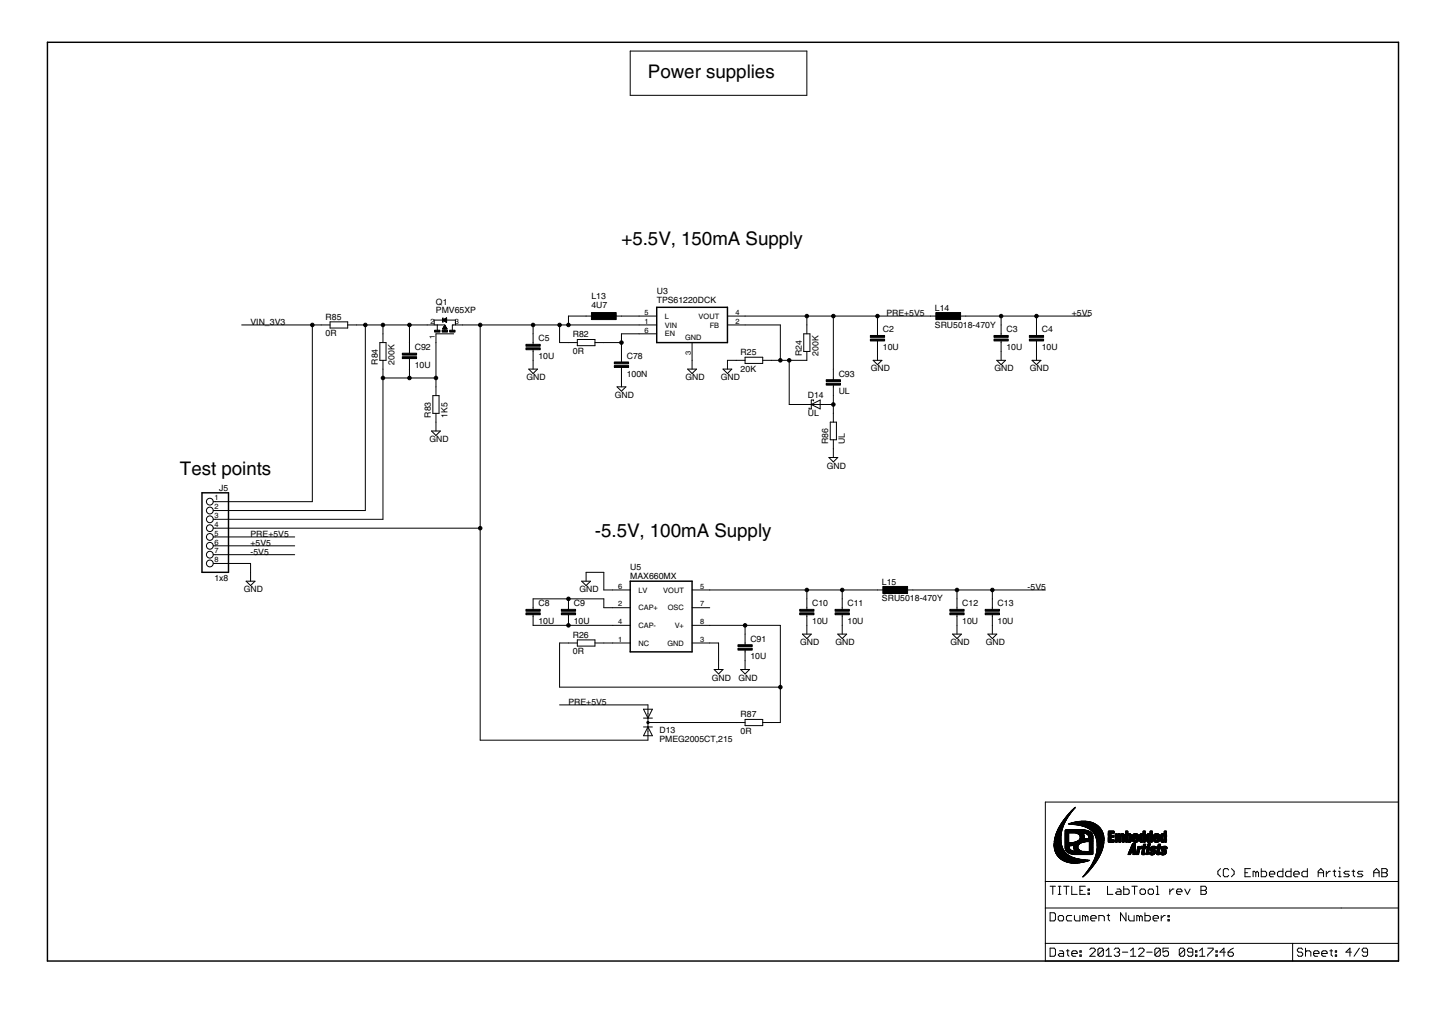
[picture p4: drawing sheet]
<svg xmlns="http://www.w3.org/2000/svg" width="297mm" height="210mm" viewBox="0 0 297 210" stroke-linecap="round" stroke-linejoin="round" font-family="sans-serif">
<defs><g id="words">
<g font-size="4.4">
<text x="133" y="15.9">Power supplies</text>
<text x="127.6" y="50.4">+5.5V, 150mA Supply</text>
<text x="36.9" y="97.5">Test points</text>
<text x="122.1" y="110.2">-5.5V, 100mA Supply</text>
</g>
<g font-size="2.1">
<text x="66.8" y="65.6">R85</text>
<text x="89.5" y="64.3">PMV65XP</text>
<text x="89.5" y="62.5">Q1</text>
<text x="121.4" y="63.2">4U7</text>
<text x="121.4" y="61.4">L13</text>
<text x="134.8" y="62.1">TPS61220DCK</text>
<text x="134.8" y="60.3">U3</text>
<text x="182" y="64.9">PRE+5V5</text>
<text x="191.9" y="63.8">L14</text>
<text x="220" y="64.9">+5V5</text>
<text x="51.4" y="66.7">VIN_3V3</text>
<text x="66.8" y="69">0R</text>
<text x="85.1" y="71.8">C92</text>
<text x="110.5" y="70">C5</text>
<text x="117.6" y="69.2">R82</text>
<text x="181.2" y="71.8">10U</text>
<text x="181.2" y="68.2">C2</text>
<text x="191.9" y="67.2">SRU5018-470Y</text>
<text x="206.6" y="71.8">10U</text>
<text x="206.6" y="68.2">C3</text>
<text x="213.9" y="71.8">10U</text>
<text x="213.9" y="68.2">C4</text>
<text x="77.6" y="74.8" transform="rotate(-90 77.6 74.8)">R84</text>
<text x="81" y="74.8" transform="rotate(-90 81 74.8)">200K</text>
<text x="85.1" y="75.5">10U</text>
<text x="110.5" y="73.7">10U</text>
<text x="117.6" y="72.7">0R</text>
<text x="128.7" y="77.3">100N</text>
<text x="128.7" y="73.7">C78</text>
<text x="152" y="76.3">20K</text>
<text x="152" y="72.9">R25</text>
<text x="164.6" y="73" transform="rotate(-90 164.6 73)">R24</text>
<text x="168" y="73" transform="rotate(-90 168 73)">200K</text>
<text x="172.2" y="77.3">C93</text>
<text x="178.8" y="76.2">GND</text>
<text x="204.2" y="76.2">GND</text>
<text x="211.4" y="76.2">GND</text>
<text x="108.1" y="78">GND</text>
<text x="126.2" y="81.6">GND</text>
<text x="140.7" y="78">GND</text>
<text x="148" y="78">GND</text>
<text x="165.8" y="81.6">D14</text>
<text x="172.2" y="80.9">UL</text>
<text x="88.4" y="85.7" transform="rotate(-90 88.4 85.7)">R83</text>
<text x="91.9" y="85.7" transform="rotate(-90 91.9 85.7)">1K5</text>
<text x="165.8" y="85.4">UL</text>
<text x="88.1" y="90.7">GND</text>
<text x="170" y="91.1" transform="rotate(-90 170 91.1)">R86</text>
<text x="173.4" y="91.1" transform="rotate(-90 173.4 91.1)">UL</text>
<text x="45" y="100.7">J5</text>
<text x="169.7" y="96.1">GND</text>
<text x="51.4" y="113.8">-5V5</text>
<text x="51.4" y="112">+5V5</text>
<text x="51.4" y="110.2">PRE+5V5</text>
<text x="44" y="119.2">1x8</text>
<text x="129.4" y="118.7">MAX660MX</text>
<text x="129.4" y="117">U5</text>
<text x="181" y="120">L15</text>
<text x="50.1" y="121.5">GND</text>
<text x="110.5" y="124.4">C8</text>
<text x="117.8" y="124.4">C9</text>
<text x="119" y="121.5">GND</text>
<text x="166.7" y="124.4">C10</text>
<text x="174" y="124.4">C11</text>
<text x="181" y="123.4">SRU5018-470Y</text>
<text x="197.5" y="124.4">C12</text>
<text x="204.8" y="124.4">C13</text>
<text x="211" y="121.1">-5V5</text>
<text x="110.5" y="128">10U</text>
<text x="117.6" y="130.9">R26</text>
<text x="117.8" y="128">10U</text>
<text x="154" y="131.7">C91</text>
<text x="166.7" y="128">10U</text>
<text x="174" y="128">10U</text>
<text x="197.5" y="128">10U</text>
<text x="204.8" y="128">10U</text>
<text x="117.6" y="134.3">0R</text>
<text x="154" y="135.3">10U</text>
<text x="164.3" y="132.4">GND</text>
<text x="171.5" y="132.4">GND</text>
<text x="195.1" y="132.4">GND</text>
<text x="202.3" y="132.4">GND</text>
<text x="146.1" y="139.6">GND</text>
<text x="151.6" y="139.6">GND</text>
<text x="116.7" y="144.6">PRE+5V5</text>
<text x="152" y="147.2">R87</text>
<text x="135.4" y="152.3">PMEG2005CT,215</text>
<text x="135.4" y="150.4">D13</text>
<text x="152" y="150.6">0R</text>
</g>
<g font-size="1.8">
<text x="132.3" y="64.6">5</text>
<text x="136.5" y="65.4">L</text>
<text x="143.4" y="65.4">VOUT</text>
<text x="151" y="64.6">4</text>
<text x="88.4" y="66.4">2</text>
<text x="89.2" y="69.6" transform="rotate(-90 89.2 69.6)">1</text>
<text x="93.4" y="66.4">3</text>
<text x="132.3" y="66.4">1</text>
<text x="132.3" y="68.2">6</text>
<text x="136.5" y="67.2">VIN</text>
<text x="136.5" y="69">EN</text>
<text x="140.6" y="69.8">GND</text>
<text x="145.7" y="67.2">FB</text>
<text x="151" y="66.4">2</text>
<text x="141.8" y="72.8" transform="rotate(-90 141.8 72.8)">3</text>
<text x="44" y="102.7">1</text>
<text x="44" y="104.5">2</text>
<text x="44" y="106.3">3</text>
<text x="44" y="108.1">4</text>
<text x="44" y="109.9">5</text>
<text x="44" y="111.7">6</text>
<text x="44" y="113.6">7</text>
<text x="44" y="115.4">8</text>
<text x="126.9" y="120.8">6</text>
<text x="126.9" y="124.4">2</text>
<text x="131" y="121.6">LV</text>
<text x="131" y="125.2">CAP+</text>
<text x="136.2" y="121.6">VOUT</text>
<text x="137.1" y="125.2">OSC</text>
<text x="143.7" y="120.8">5</text>
<text x="143.7" y="124.4">7</text>
<text x="126.9" y="128.1">4</text>
<text x="126.9" y="131.7">1</text>
<text x="131" y="128.9">CAP-</text>
<text x="138.5" y="128.8">V+</text>
<text x="143.7" y="131.7">3</text>
<text x="143.7" y="128.1">8</text>
<text x="131" y="132.5">NC</text>
<text x="137" y="132.5">GND</text>
</g>
</g></defs>
<g fill="#000" stroke="#000" stroke-width=".21">
<path d="M129.4 10.5h36.2zM129.4 10.5v9.1zM165.6 10.5v9.1zM129.4 19.6h36.2zM49.6 66.7h14.5zM64.1 66.7v36.2zM65.9 66.7h1.9zM64.1 66.7h1.8zM67.8 67.3h3.6zM67.8 66v1.3zM67.8 66h3.6zM71.4 66v1.3z"/>
<path d="M71.4 66.7h1.8zM73.2 66.7h1.8zM75 66.7h3.6zM75 66.7v38.1zM78 70.3v3.6zM78.6 68.5v1.8zM78.6 73.9v1.8zM78.6 75.7v1.9zM78.6 77.6h5.5zM78.6 66.7v1.8zM78.6 66.7h5.5zM79.2 70.3v3.6z"/>
<path d="M78 70.3h1.2zM78 73.9h1.2zM84.1 70.3v1.8zM84.1 73.9v1.8zM84.1 72.1v.4zM84.1 73.6v.3zM84.1 77.6h5.4zM84.1 75.7v1.9zM84.1 66.7v3.6zM84.1 66.7h3.6zM87.7 66.7h1.8zM89.1 65.7v1z"/>
<path d="M89.5 79.4v1.8zM89.5 68.5v1.8zM89.5 68.5h3.6zM89.5 77.6v1.8zM89.5 70.3v7.3zM89.8 66.7v1.1zM89.5 66.7h.3zM90.9 67.5h.9zM90.9 67.4h.8zM89.1 65.7h1.9zM91 65.7l.7 .4zM91 67.3h.7z"/>
<path d="M91 65.7h.7zM91 67.3h.6zM91 67.2h.6zM91.1 67.2h.4zM91.1 65.6h.6zM91.1 67.1h.4zM91.1 65.8h.6zM91.1 67h.4zM91.2 67h.3zM91.2 65.8h.5zM91.2 67h.2zM91.2 65.5h.5z"/>
<path d="M91.2 66.9h.2zM91.3 65.9h.4zM91.3 66.7v1.2zM89.8 66.7h1.5zM91.3 66.8l-.4 .7zM91.3 65.4h.4zM91.4 65.9h.3zM91.4 65.4h.3zM91.4 66h.3zM91.5 65.4h.2zM91.5 66h.2zM91.5 65.3h.2z"/>
<path d="M91.5 66.1h.2zM91.7 65.2v.9zM91 65.7l.7-.5zM91.3 66.8l.5 .7zM92.9 66.7v1.1zM92.9 66.7h.2zM93.5 65.7v1zM91.6 65.7h1.9zM93.1 66.7h1.8zM94.9 66.7h3.7zM98.6 66.7v41.7zM108.5 75.7h1.8z"/>
<path d="M109.4 73.9v1.8zM108.5 75.7l.9 .9zM109.4 68.5v1.8zM109.4 72.1v1.8zM109.4 70.3v.4zM109.4 71.8v.3zM109.4 66.7v1.8zM98.6 66.7h10.8zM110.3 75.7l-.9 .9zM109.4 66.7h5.5zM114.9 66.7v3.6zM116.7 70.3h1.8z"/>
<path d="M114.9 66.7h1.8zM116.7 64.9v1.8zM114.9 70.3h1.8zM118.5 70.9h3.6zM118.5 69.7v1.2zM120.3 64.9h1.8zM116.7 64.9h3.6zM118.5 69.7h3.6zM122.1 69.7v1.2zM122.1 70.3h1.9zM124 70.3h3.6zM126.7 79.4h1.8z"/>
<path d="M125.8 64.9h1.8zM127.6 72.1v1.8zM127.6 75.7v1.9zM127.6 73.9v.4zM127.6 75.4v.3zM127.6 77.6v1.8zM127.6 64.9h3.6zM127.6 68.5v1.8zM127.6 70.3v1.8zM127.6 80.3l.9-.9zM131.2 66.7h3.6zM131.2 68.5h3.6z"/>
<path d="M131.2 64.9h3.6zM127.6 68.5h3.6zM116.7 66.7h14.5zM141.2 75.7h1.8zM142.1 70.3v3.6zM142.1 73.9v1.8zM141.2 75.7l.9 .9zM143 75.7l-.9 .9zM148.4 75.7h1.8zM149.3 73.9v1.8zM148.4 75.7l.9 .9zM150.2 75.7l-.9 .9z"/>
<path d="M151.1 73.9h1.9zM149.3 73.9h1.8zM149.3 64.9h3.7zM149.3 66.7h3.7zM153 74.6h3.6zM153 73.3v1.3zM153 66.7h7.2zM153 73.3h3.6zM156.6 73.3v1.3zM156.6 73.9h1.8zM158.4 73.9h1.8zM160.2 73.9h1.8z"/>
<path d="M160.2 66.7v7.2zM162 73.9h3.6zM165 68.5v3.6zM165.6 66.7v1.8zM165.6 72.1v1.8zM153 64.9h12.6zM165.6 64.9v1.8zM166.3 68.5v3.6zM165 68.5h1.3zM165 72.1h1.3zM171.1 75.7v1.9zM171.1 77.6v.3z"/>
<path d="M171.1 79v.4zM165.6 64.9h5.5zM171.1 64.9v10.8zM179.2 73.9h1.8zM180.1 72.1v1.8zM179.2 73.9l.9 .9zM180.1 66.7v1.8zM180.1 70.3v1.8zM180.1 68.5v.4zM180.1 69.9v.4zM171.1 64.9h9zM180.1 64.9v1.8z"/>
<path d="M180.1 74.8l.9-.9zM191 64.9h1.8zM180.1 64.9h10.9zM196.4 64.9h1.9zM198.3 64.9h7.2zM204.6 73.9h1.8zM205.5 72.1v1.8zM204.6 73.9l.9 .9zM205.5 66.7v1.8zM205.5 70.3v1.8zM205.5 68.5v.4zM205.5 69.9v.4z"/>
<path d="M205.5 64.9v1.8zM205.5 64.9h7.3zM205.5 74.8l.9-.9zM211.9 73.9h1.8zM212.8 66.7v1.8zM212.8 70.3v1.8zM212.8 68.5v.4zM212.8 69.9v.4zM212.8 72.1v1.8zM211.9 73.9l.9 .9zM212.8 64.9h10.8zM212.8 64.9v1.8z"/>
<path d="M212.8 74.8l.9-.9zM88.6 88.4h1.8zM88.9 81.2v3.6zM89.5 84.8v1.8zM89.5 86.6v1.8zM88.6 88.4l.9 .9zM90.1 81.2v3.6zM88.9 81.2h1.2zM88.9 84.8h1.2zM90.4 88.4l-.9 .9zM126.7 79.4l.9 .9zM162 73.9v9.1z"/>
<path d="M165.6 83h1.8zM162 83h3.6zM166.1 83.9h.4zM166.1 83.7v.2zM166.5 83l1.9 .9zM166.5 83v.9zM166.5 82.1v.9zM166.5 82.1h.5zM167 82.1v.2zM166.5 83l1.9-.9zM168.4 82.1v1.8zM167.4 83h1.9z"/>
<path d="M169.3 83h1.8zM170.2 93.9h1.8zM170.4 86.6v3.6zM171.1 79.4v1.8zM171.1 84.8v1.8zM171.1 90.2v1.9zM171.1 92.1v1.8zM170.2 93.9l.9 .9zM171.1 81.2v1.8zM171.1 83v1.8zM171.7 86.6v3.6zM170.4 86.6h1.3z"/>
<path d="M170.4 90.2h1.3zM172 93.9l-.9 .9zM43.8 102.9h.4zM43.8 104.8h.4zM43.8 106.6h.4zM43.8 108.4h.4zM43.8 110.2h.4zM43.8 112h.4zM43.8 113.8h.4zM43.8 115.6h.4zM44.2 115.6h7.2zM44.2 112h16.3z"/>
<path d="M44.2 106.6h34.4zM44.2 108.4h54.4zM50.5 119.3h1.8zM51.4 117.4v1.9zM51.4 115.6v1.8zM51.4 120.1l.9-.8zM44.2 113.8h16.3zM44.2 110.2h16.3zM44.2 102.9h19.9zM44.2 104.8h30.8zM78.6 77.6v29zM98.6 108.4v43.5z"/>
<path d="M119.4 119.3h1.8zM120.3 117.4v1.9zM120.3 120.1l.9-.8zM120.3 117.4h3.7zM50.5 119.3l.9 .8zM109.4 122.9v1.8zM109.4 126.5v1.8zM109.4 124.7v.4zM109.4 126.1v.4zM114.9 131.9v9.1zM116.7 122.9v1.8zM116.7 126.5v1.8z"/>
<path d="M116.7 124.7v.4zM116.7 126.1v.4zM116.7 131.9h1.8zM109.4 122.9h7.3zM116.7 128.3h9.1zM109.4 128.3h7.3zM114.9 131.9h1.8zM118.5 132.6h3.6zM118.5 131.3v1.3zM119.4 119.3l.9 .8zM118.5 131.3h3.6zM122.1 131.3v1.3z"/>
<path d="M122.1 131.9h1.9zM124 117.4v3.7zM124 122.9v1.8zM116.7 122.9h7.3zM124 131.9h1.8zM125.8 121.1h3.6zM125.8 128.3h3.6zM125.8 131.9h3.6zM125.8 124.7h3.6zM124 121.1h1.8zM124 124.7h1.8zM142.1 121.1h3.6z"/>
<path d="M142.1 131.9h3.6zM142.1 128.3h3.6zM142.1 124.7h3.6zM145.7 131.9h1.8zM145.7 121.1h19.9zM145.7 128.3h7.3zM146.6 137.4h1.8zM147.5 135.6v1.8zM146.6 137.4l.9 .9zM147.5 131.9v3.7zM148.4 137.4l-.9 .9zM152 137.4h1.9z"/>
<path d="M153 130.1v1.8zM153 133.8v1.8zM153 131.9v.4zM153 133.4v.4zM153 135.6v1.8zM152 137.4l1 .9zM153 128.3v1.8zM153 128.3h7.2zM153.9 137.4l-.9 .9zM160.2 128.3v12.7zM164.7 130.1h1.8zM165.6 122.9v1.8z"/>
<path d="M165.6 126.5v1.8zM165.6 124.7v.4zM165.6 126.1v.4zM165.6 128.3v1.8zM164.7 130.1l.9 .9zM165.6 121.1v1.8zM165.6 121.1h7.3zM166.5 130.1l-.9 .9zM172 130.1h1.8zM172.9 122.9v1.8zM172.9 126.5v1.8zM172.9 124.7v.4z"/>
<path d="M172.9 126.1v.4zM172.9 128.3v1.8zM172 130.1l.9 .9zM172.9 121.1h7.2zM172.9 121.1v1.8zM173.8 130.1l-.9 .9zM180.1 121.1h1.8zM185.6 121.1h1.8zM187.4 121.1h9zM195.5 130.1h1.9zM196.4 128.3v1.8zM195.5 130.1l.9 .9z"/>
<path d="M196.4 122.9v1.8zM196.4 126.5v1.8zM196.4 124.7v.4zM196.4 126.1v.4zM196.4 121.1v1.8zM196.4 121.1h7.3zM197.4 130.1l-1 .9zM202.8 130.1h1.8zM203.7 122.9v1.8zM203.7 126.5v1.8zM203.7 124.7v.4zM203.7 126.1v.4z"/>
<path d="M203.7 128.3v1.8zM202.8 130.1l.9 .9zM203.7 121.1h10.9zM203.7 121.1v1.8zM204.6 130.1l-.9 .9zM98.6 151.9h34.4zM114.9 144.6h18.1zM114.9 141h45.3zM132.1 145.5l.9 1.8zM132.1 149.2h.9zM132.1 151h1.8zM133 144.6v1.8z"/>
<path d="M133.9 145.5l-.9 1.8zM133 146.4v.9zM132.1 147.3h.9zM133 150.1v1.8zM133 149.2l-.9 1.8zM133 147.3v1.9zM133 149.2v.9zM133 149.2h.9zM133 147.3h.9zM132.1 145.5h1.8zM133 149.2l.9 1.8zM133 148.3h1.8z"/>
<path d="M151.1 148.3h1.9zM134.8 148.3h16.3zM153 148.9h3.6zM153 147.6v1.3zM153 147.6h3.6zM156.6 147.6v1.3zM156.6 148.3h1.8zM160.2 141v7.3zM158.4 148.3h1.8zM250 178.8v.5zM250 178.8l.5-.6zM250 179.3l.5 .6z"/>
<path d="M251.1 178.5v1.1zM251.1 179.6l.3 .3zM251.4 178.2l-.3 .3zM251.4 179.9h.5zM251.4 178.2h.5zM251.9 179.9l.3-.3zM251.9 178.2l.3 .3zM252.8 179.9l.5-.6zM253.3 178.8v.5zM252.8 178.2l.5 .6zM255.6 178.2v1.7zM255.6 179.9h1.1z"/>
<path d="M255.6 179.1h.5zM255.6 178.2h1.1zM257.2 178.8v1.1zM257.2 178.8h.3zM257.5 178.8l.3 .3zM257.8 179.1v.8zM258.1 178.8l-.3 .3zM258.1 178.8l.2 .3zM258.3 179.1v.8zM258.9 178.2v1.7zM258.9 179.9h.8zM259.7 179.9l.3-.3z"/>
<path d="M258.9 178.8h.8zM260 179.1v.5zM259.7 178.8l.3 .3zM260.6 179.1v.5zM260.9 178.8l-.3 .3zM260.6 179.6l.3 .3zM260.9 178.8h.5zM260.9 179.9h.5zM261.4 178.8l.3 .3zM261.7 179.1v.2zM260.6 179.3h1.1zM262.2 179.1v.5z"/>
<path d="M262.2 179.1l.3-.3zM262.2 179.6l.3 .3zM262.5 178.8h.9zM263.4 178.2v1.7zM262.5 179.9h.9zM263.9 179.1v.5zM264.2 178.8l-.3 .3zM263.9 179.6l.3 .3zM264.2 178.8h.8zM265 178.2v1.7zM264.2 179.9h.8zM265.6 179.1v.5z"/>
<path d="M265.9 178.8l-.3 .3zM265.6 179.6l.3 .3zM265.9 178.8h.5zM265.9 179.9h.5zM266.4 178.8l.3 .3zM266.7 179.1v.2zM265.6 179.3h1.1zM267.3 179.1v.5zM267.5 178.8l-.2 .3zM267.3 179.6l.2 .3zM267.5 178.8h.9zM268.4 178.2v1.7z"/>
<path d="M267.5 179.9h.9zM270.6 178.8v1.1zM270.6 178.8l.5-.6zM270.6 179.1h1.1zM271.1 178.2l.6 .6zM271.7 178.8v1.1zM272.3 178.8v1.1zM272.8 178.8l-.5 .5zM272.8 178.8h.3zM273.6 178.8h.6zM273.9 178.5v1.1zM273.9 179.6l.3 .3z"/>
<path d="M274.8 178.8h.2zM274.8 179.9h.5zM275 178.8v1.1zM275 177.9v.3zM275.9 179.9h.8zM275.9 179.1l.3-.3zM275.9 179.1l.3 .2zM276.2 178.8h.8zM276.7 179.9l.3-.3zM276.2 179.3h.5zM276.7 179.3l.3 .3zM277.5 178.8h.6z"/>
<path d="M277.8 178.5v1.1zM277.8 179.6l.3 .3zM278.7 179.9h.8zM278.9 178.8l-.2 .3zM278.7 179.1l.2 .2zM278.9 178.8h.9zM279.5 179.9l.3-.3zM278.9 179.3h.6zM279.5 179.3l.3 .3zM282 178.8v1.1zM282 178.8l.6-.6zM282 179.1h1.1z"/>
<path d="M282.6 178.2l.5 .6zM283.1 178.8v1.1zM283.7 178.2v1.7zM283.7 178.2h.8zM283.7 179.1h.8zM284.5 178.2l.3 .3zM284.5 179.1l.3 .2zM283.7 179.9h.8zM284.8 178.5v.3zM284.8 178.8l-.3 .3zM284.8 179.3v.3zM284.8 179.6l-.3 .3z"/>
<path d="M214.6 164.6h72.5zM287.1 164.6v16.3zM214.6 197.2h50.7zM214.6 193.6v3.6zM214.6 193.6h50.7zM214.6 186.3v7.3zM214.6 180.9v5.4zM214.6 180.9h72.5zM214.6 164.6v16.3zM215.6 194.5v1.7zM215.6 196.2h.8zM215.6 181.8h1.1z"/>
<path d="M215.6 187.3v1.7zM215.6 189h.8zM216.1 181.8v1.7zM216.4 196.2l.3-.3zM215.6 194.5h.8zM216.4 189l.3-.3zM215.6 187.3h.8zM216.7 194.8v1.1zM216.4 194.5l.3 .3zM216.7 187.6v1.1zM216.4 187.3l.3 .3zM217.5 195.6l-.3 .3z"/>
<path d="M217.2 183.5h.6zM217.2 181.8h.6zM217.2 188.1v.6zM217.2 188.7l.3 .3zM217.5 195.1h.6zM217.2 195.9l.3 .3zM217.5 195.6h.8zM217.5 181.8v1.7zM217.5 189h.6zM217.5 187.9l-.3 .2zM218.1 195.1l.2 .3zM218.1 189l.2-.3z"/>
<path d="M217.5 187.9h.6zM218.3 195.4v.8zM217.5 196.2h.8zM218.3 181.8h1.2zM218.3 188.1v.6zM218.1 187.9l.2 .2zM218.9 195.1h.6zM218.9 181.8v1.7zM218.9 188.1v.6zM218.9 188.7l.3 .3zM219.2 194.8v1.1zM219.2 195.9l.3 .3z"/>
<path d="M219.2 187.9l-.3 .2zM219.2 189h.8zM220 195.4v.5zM220 195.4l.3-.3zM220 181.8v1.7zM220 183.5h1.1zM219.2 187.9h.8zM220 195.9l.3 .3zM220.3 195.1h.6zM220.6 187.9v.8zM220.6 188.7l.3 .3zM220.3 196.2h.6z"/>
<path d="M220.9 195.1l.2 .3zM220.9 189h.8zM221.1 195.4v.2zM220 195.6h1.1zM221.7 195.1h.3zM221.7 195.1v.3zM221.7 195.9h.3zM221.7 195.9v.3zM221.7 181.8v1.7zM221.7 183.5h1.1zM221.7 182.7h.5zM221.7 187.9v1.1z"/>
<path d="M222 195.1v.3zM221.7 195.4h.3zM222 195.9v.3zM221.7 196.2h.3zM222.2 187.9v1.1zM222.2 187.9h.3zM222.5 187.9l.3 .2zM221.7 181.8h1.1zM222.8 188.1v.9zM222.8 188.1l.3-.2zM223.1 187.9l.3 .2zM223.4 182.4h.2z"/>
<path d="M223.4 182.4v.3zM223.4 183.2h.2zM223.4 183.2v.3zM223.4 188.1v.9zM223.6 182.4v.3zM223.4 182.7h.2zM223.6 183.2v.3zM223.4 183.5h.2zM223.7 196.2l1.1-1.1zM223.9 188.1v.6zM223.9 188.1l.3-.2zM224 194.5l-.3 .3z"/>
<path d="M223.9 188.7l.3 .3zM224.2 187.9h.5zM224 194.5h.6zM224.2 189h.5zM224.7 187.9l.3 .2zM223.7 196.2h1.1zM224.8 194.8v.3zM224.6 194.5l.2 .3zM225 188.1v.3zM223.9 188.4h1.1zM225.4 194.8v1.1zM225.4 194.8l.3-.3z"/>
<path d="M225.4 195.9l1.1-1.1zM225.6 187.9v1.1zM225.6 187.9h.8zM225.7 194.5h.5zM225.4 195.9l.3 .3zM226.2 194.5l.3 .3zM225.7 196.2h.5zM226.4 187.9l.3 .2zM226.5 194.8v1.1zM226.5 195.9l-.3 .3zM226.7 188.1v.9zM227.6 194.5l-.5 .6z"/>
<path d="M227.1 196.2h1.1zM227.2 187.9h.6zM227.4 181.8v1.7zM227.4 183.5h1.1zM227.5 187.6v1.1zM227.5 188.7l.3 .3zM227.6 194.5v1.7zM228.7 194.8l.3-.3zM229 194.5h.6zM228.7 195.9l.3 .3zM229 183.2l.3-.2zM229.3 182.4h.5z"/>
<path d="M229 183.2l.3 .3zM229.3 183h.8zM229.6 194.5l.2 .3zM229.3 195.4h.3zM229.6 195.4l.2 .2zM229 196.2h.6zM229.8 194.8v.3zM229.8 195.1l-.2 .3zM229.8 195.6v.3zM229.8 195.9l-.2 .3zM229.8 182.4l.3 .3zM230 187.3v1.7z"/>
<path d="M230 187.3l1.1 1.7zM230.1 182.7v.8zM229.3 183.5h.8zM230.4 195.4h1.1zM230.7 181.8v1.7zM230.7 183.5h.8zM231.1 187.3v1.7zM231.5 183.5l.3-.3zM230.7 182.4h.8zM231.7 187.9v.8zM231.7 188.7l.3 .3zM231.8 182.7v.5z"/>
<path d="M231.5 182.4l.3 .3zM232 189h.8zM232.1 195.1l.5-.6zM232.1 196.2h1.1zM232.3 181.8h1.2zM232.6 194.5v1.7zM232.8 187.9v1.1zM232.9 181.8v1.7zM233.4 187.9v1.1zM233.4 187.9h.2zM233.6 187.9l.3 .2zM233.7 196.2l1.1-1.1z"/>
<path d="M233.9 188.1v.9zM233.9 188.1l.3-.2zM233.7 194.8l.3-.3zM234 182.7v.5zM234 183.2l.3 .3zM234.2 187.9l.3 .2zM234.3 183.5h.5zM234.3 182.4l-.3 .3zM234.5 188.1v.9zM234 194.5h.6zM233.7 196.2h1.1zM234.8 194.8v.3z"/>
<path d="M234.6 194.5l.2 .3zM234.8 183.5l.3-.3zM234.3 182.4h.5zM235 187.3v1.7zM235 189h.9zM235.1 182.7v.5zM234.8 182.4l.3 .3zM235.4 195.4h1.1zM235.7 182.7v.5zM235.7 183.2l.3 .3zM235.9 189l.2-.3zM235 187.9h.9z"/>
<path d="M236 183.5h.5zM236 182.4l-.3 .3zM236.1 188.1v.6zM235.9 187.9l.2 .2zM236.8 183.2l-.3 .3zM236 182.4h.5zM236.7 188.1v.6zM237 187.9l-.3 .2zM236.8 182.7v.5zM236.5 182.4l.3 .3zM236.7 188.7l.3 .3zM237 187.9h.5z"/>
<path d="M237.1 194.8v1.1zM237.1 194.8l.2-.3zM237.1 195.9l1.1-1.1zM237.3 194.5h.6zM237.1 195.9l.2 .3zM237.4 181.8h.2zM237.4 183.5h.5zM237 189h.5zM237.5 187.9l.3 .2zM237.6 181.8v1.7zM237.8 188.1v.3zM236.7 188.4h1.1z"/>
<path d="M237.9 194.5l.3 .3zM237.3 196.2h.6zM238.2 194.8v1.1zM238.2 195.9l-.3 .3zM238.4 187.9v1.1zM238.4 188.4l.5-.5zM238.7 194.5v.9zM238.7 195.4l.6-.3zM238.9 187.9h.3zM238.7 195.9l.3 .3zM239.3 195.1h.3zM239.6 195.1l.3 .3z"/>
<path d="M239 196.2h.6zM239.8 187.9h.2zM239.8 187.9v.2zM239.8 188.7h.2zM239.8 188.7v.3zM238.7 194.5h1.2zM239.9 195.4v.5zM239.6 196.2l.3-.3zM240 187.9v.2zM239.8 188.1h.2zM240 188.7v.3zM239.8 189h.2z"/>
<path d="M240.1 182.4v1.1zM240.1 183l.6-.6zM240.7 182.4h.3zM241.5 182.7v.5zM241.5 182.7l.3-.3zM241.5 183.2l.3 .3zM241.8 182.4h.6zM242.1 194.8v1.1zM242.4 194.5l-.3 .3zM243.2 194.8l-1.1 1.1zM242.4 194.5h.5zM242.1 195.9l.3 .3z"/>
<path d="M241.8 183.5h.6zM242.4 182.4l.2 .3zM242.6 182.7v.3zM241.5 183h1.1zM242.9 194.5l.3 .3zM242.4 196.2h.5zM243.2 194.8v1.1zM243.2 195.9l-.3 .3zM243.2 182.4l.6 1.1zM243.8 195.9l.2 .3zM243.8 194.8v.3zM243.8 195.1l.2 .3z"/>
<path d="M244.3 182.4l-.5 1.1zM244 196.2h.6zM244 194.5l-.2 .3zM244 195.4h.9zM244.6 196.2l.3-.3zM244 194.5h.6zM244.9 194.8v1.1zM244.6 194.5l.3 .3zM245.4 195.1h.3zM245.4 195.1v.3zM245.4 195.9h.3zM245.4 195.9v.3z"/>
<path d="M245.7 195.1v.3zM245.4 195.4h.3zM245.7 195.9v.3zM245.4 196.2h.3zM246.8 194.5l-.5 .6zM246.3 196.2h1.1zM246.5 181.8v1.7zM246.5 181.8h.9zM246.5 182.7h.9zM246.8 194.5v1.7zM247.4 181.8l.2 .3zM247.4 182.7l.2 .3z"/>
<path d="M246.5 183.5h.9zM247.6 182.1v.3zM247.6 182.4l-.2 .3zM247.6 183v.2zM247.6 183.2l-.2 .3zM247.9 194.5h1.1zM247.9 195.9v.3zM249 194.5v.3zM249 194.8l-1.1 1.1zM249.6 195.1h.3zM249.6 195.1v.3zM249.6 195.9h.3z"/>
<path d="M249.6 195.9v.3zM249.9 195.1v.3zM249.6 195.4h.3zM249.9 195.9v.3zM249.6 196.2h.3zM250.4 195.4h1.1zM251.2 194.5v1.7zM251.2 194.5l-.8 .9zM252.1 195.4v.5zM252.1 195.9l.3 .3zM252.4 196.2h.5zM252.6 194.8l-.5 .6z"/>
<path d="M252.9 196.2l.3-.3zM252.1 195.4h.8zM252.6 194.8l.6-.3zM253.2 195.6v.3zM252.9 195.4l.3 .2zM265.3 193.6v3.6zM265.3 193.6h10zM265.3 197.2h21.8zM266.3 194.8v.3zM266.3 195.1l.3 .3zM266.6 194.5l-.3 .3zM266.6 195.4h.5z"/>
<path d="M266.3 195.9l.3 .3zM266.6 194.5h.5zM267.1 195.4l.3 .2zM266.6 196.2h.5zM267.1 194.5l.3 .3zM267.4 195.6v.3zM267.4 195.9l-.3 .3zM268 194.5v1.7zM268 195.4l.3-.3zM268.3 195.1h.5zM268.8 195.1l.3 .3zM269.1 195.4v.8z"/>
<path d="M269.7 195.4v.5zM269.7 195.4l.2-.3zM269.7 195.9l.2 .3zM269.9 195.1h.6zM269.9 196.2h.6zM270.5 195.1l.3 .3zM270.8 195.4v.2zM269.7 195.6h1.1zM271.3 195.4v.5zM271.3 195.4l.3-.3zM271.3 195.9l.3 .3zM271.6 195.1h.6z"/>
<path d="M271.6 196.2h.6zM272.2 195.1l.2 .3zM272.4 195.4v.2zM271.3 195.6h1.1zM273 195.1h.6zM273.3 194.8v1.1zM273.3 195.9l.3 .3zM274.1 195.1h.3zM274.1 195.1v.3zM274.1 195.9h.3zM274.1 195.9v.3zM274.4 195.1v.3z"/>
<path d="M274.1 195.4h.3zM274.4 195.9v.3zM274.1 196.2h.3zM214.6 186.3h60.7zM275.3 193.6h11.8zM276.3 195.4h1.1zM277.1 194.5v1.7zM277.1 194.5l-.8 .9zM279.1 194.5l-1.1 1.7zM279.6 195.9l.3 .3zM279.6 194.8v.3zM279.6 195.1l.3 .3z"/>
<path d="M279.9 196.2h.6zM279.9 194.5l-.3 .3zM279.9 195.4h.8zM280.5 196.2l.2-.3zM279.9 194.5h.6zM280.7 194.8v1.1zM280.5 194.5l.2 .3zM275.3 186.3h11.8zM287.1 186.3v7.3zM287.1 193.6v3.6zM287.1 180.9v5.4z"/>
<circle cx="64.1" cy="66.7" r=".36"/>
<circle cx="75" cy="66.7" r=".36"/>
<circle cx="78.6" cy="66.7" r=".36"/>
<circle cx="78.6" cy="77.6" r=".36"/>
<circle cx="84.1" cy="66.7" r=".36"/>
<circle cx="84.1" cy="77.6" r=".36"/>
<circle cx="89.5" cy="77.6" r=".36"/>
<circle cx="98.6" cy="66.7" r=".36"/>
<circle cx="109.4" cy="66.7" r=".36"/>
<circle cx="114.9" cy="66.7" r=".36"/>
<circle cx="116.7" cy="66.7" r=".36"/>
<circle cx="127.6" cy="70.3" r=".36"/>
<circle cx="160.2" cy="73.9" r=".36"/>
<circle cx="162" cy="73.9" r=".36"/>
<circle cx="165.6" cy="64.9" r=".36"/>
<circle cx="171.1" cy="64.9" r=".36"/>
<circle cx="180.1" cy="64.9" r=".36"/>
<circle cx="205.5" cy="64.9" r=".36"/>
<circle cx="212.8" cy="64.9" r=".36"/>
<circle cx="171.1" cy="83" r=".36"/>
<circle cx="98.6" cy="108.4" r=".36"/>
<circle cx="116.7" cy="122.9" r=".36"/>
<circle cx="116.7" cy="128.3" r=".36"/>
<circle cx="153" cy="128.3" r=".36"/>
<circle cx="165.6" cy="121.1" r=".36"/>
<circle cx="172.9" cy="121.1" r=".36"/>
<circle cx="196.4" cy="121.1" r=".36"/>
<circle cx="203.7" cy="121.1" r=".36"/>
<circle cx="133" cy="148.3" r=".24"/>
<circle cx="160.2" cy="141" r=".36"/>
</g>
<g fill="#000" stroke="#000" stroke-width=".3">
<path d="M9.7 8.7v188.5zM9.7 8.7h277.4zM287.1 8.7v188.5zM134.8 70.3h14.5zM134.8 63.1v7.2zM149.3 63.1v7.2zM134.8 63.1h14.5zM41.5 101.1v16.3zM41.5 101.1h5.4zM41.5 117.4h5.4zM46.9 101.1v16.3zM129.4 119.3h12.7z"/>
<path d="M142.1 119.3v14.5zM129.4 119.3v14.5zM129.4 133.8h12.7zM9.7 197.2h277.4z"/>
</g>
<g fill="#000" stroke="#000" stroke-width=".21">
<path d="M82.6 73.2h2.9v.4h-2.9zM82.6 72.5h2.9v.4h-2.9zM89.2 67.8h1.1v.3h-1.1zM90.8 67.8h1.1v.3h-1.1zM90.9 65.2l.1 .9zM92.3 67.8h1.1v.3h-1.1zM108 71.4h2.9v.4h-2.9zM108 70.7h2.9v.3h-2.9zM121.4 64.1h5.1v1.5h-5.1zM126.1 75h2.9v.4h-2.9zM126.1 74.3h2.9v.4h-2.9zM169.6 78.6h2.9v.4h-2.9z"/>
<path d="M169.6 77.9h2.9v.4h-2.9zM178.7 69.6h2.9v.4h-2.9zM178.7 68.8h2.9v.4h-2.9zM192.1 64.1h5.1v1.5h-5.1zM204 69.6h3v.4h-3zM204 68.8h3v.4h-3zM211.3 69.6h2.9v.4h-2.9zM211.3 68.8h2.9v.4h-2.9zM108 125.8h2.9v.3h-2.9zM108 125h2.9v.4h-2.9zM115.2 125.8h3v.3h-3zM115.2 125h3v.4h-3z"/>
<path d="M151.5 133h2.9v.4h-2.9zM151.5 132.3h2.9v.4h-2.9zM164.2 125.8h2.9v.3h-2.9zM164.2 125h2.9v.4h-2.9zM171.4 125.8h2.9v.3h-2.9zM171.4 125h2.9v.4h-2.9zM181.2 120.3h5.1v1.5h-5.1zM195 125.8h2.9v.3h-2.9zM195 125h2.9v.4h-2.9zM202.2 125.8h3v.3h-3zM202.2 125h3v.4h-3zM216.4 173.6l1.6 .1z"/>
<path d="M216.4 173.6h1.6zM216.4 173.5l1.6 .1zM216.4 173.5h1.6zM216.4 173.5h1.5zM216.4 173.4l1.5 .1zM216.4 173.4h1.5zM216.4 173.3l1.5 .1zM216.4 173.3h1.5zM216.4 173.2l1.5 .1zM216.4 173.2h1.5zM216.4 173.1l1.5 .1zM216.4 173.1h1.5z"/>
<path d="M216.4 173l1.5 .1zM216.4 173h1.5zM216.4 174h1.7zM216.4 173.9l1.7 .1zM216.4 173.8l1.7 .1zM216.4 173.8h1.7zM216.4 173.7l1.6 .1zM216.4 173.7h1.6zM216.4 172.7h1.4zM216.4 172.6l1.4 .1zM216.4 172.6h1.4zM216.4 173.9h1.7z"/>
<path d="M216.4 173h1.4zM216.4 172.9l1.4 .1zM216.4 172.9h1.4zM216.4 172.8l1.4 .1zM216.4 172.8h1.4zM216.4 172.7l1.4 .1zM216.5 174.1l1.7 .1zM216.5 174.1h1.6zM216.5 174l1.6 .1zM216.5 172.6h1.3zM216.5 172.5l1.3 .1zM216.5 172.5h1.3z"/>
<path d="M216.5 172.4l1.3 .1zM216.5 172.4h1.3zM216.5 172.3l1.3 .1zM216.5 174.3l1.8 .1zM216.5 172.3h1.3zM216.5 172.2l1.3 .1zM216.5 172.2h1.3zM216.5 172.1l1.3 .1zM216.5 174.3h1.8zM216.5 174.2l1.7 .1zM216.5 174.2h1.7zM216.5 174.4l1.9 .1z"/>
<path d="M216.5 174.4h1.8zM216.5 172.1h1.3zM216.5 172l1.3 .1zM216.5 172h1.3zM216.6 174.6h1.9zM216.6 174.5l1.8 .1zM216.6 174.5h1.8zM216.6 171.9l1.2 .1zM216.6 171.9h1.2zM216.6 171.8l1.2 .1zM216.6 174.6l1.9 .1zM216.6 171.8h1.2z"/>
<path d="M216.6 171.7l1.2 .1zM216.6 171.7h1.2zM216.6 174.7h1.9zM216.6 174.8h2zM216.6 174.7l1.9 .1zM216.6 171.6l1.2 .1zM216.6 171.6h1.2zM216.6 171.5l1.2 .1zM216.7 174.8l1.9 .1zM216.7 174.8h1.9zM216.7 171.5h1.1zM216.7 171.4l1.1 .1z"/>
<path d="M216.7 171.4h1.1zM216.7 171.3l1.1 .1zM216.7 174.9l2 .1zM216.7 174.9h2zM216.7 175l2.1 .1zM216.7 171.3h1.1zM216.7 171.2l1.1 .1zM216.7 175h2.1zM216.8 175.1h2.1zM216.8 175l2 .1zM216.8 171.2h1zM216.8 171.1l1 .1z"/>
<path d="M216.8 175.2h2.2zM216.8 175.1l2.1 .1zM216.8 171.1h1.1zM216.8 171l1.1 .1zM216.8 171h1.1zM216.9 171h1zM216.9 170.9l1 .1zM216.9 170.9h1zM216.9 170.8l1 .1zM216.9 175.3h2.2zM216.9 175.2l2.2 .1zM216.9 175.3l2.3 .1z"/>
<path d="M216.9 170.8h1zM216.9 170.7l1 .1zM217 175.4h2.2zM217 170.7h.9zM217 170.6l.9 .1zM217 175.5h2.4zM217 175.4l2.3 .1zM217 170.6h.9zM217 170.5l.9 .1zM217 170.5h1zM217.1 175.6h2.4zM217.1 175.5l2.4 .1z"/>
<path d="M217.1 170.4l.9 .1zM217.1 170.4h.9zM217.1 170.3l.9 .1zM217.1 175.6h2.5zM217.1 170.3h.9zM217.1 170.2l.9 .1zM217.1 175.6l2.5 .1zM217.2 175.7h2.5zM217.2 170.2h.9zM217.2 175.7h2.6zM217.2 170.1l.9 .1zM217.2 170.1h.9z"/>
<path d="M217.2 175.7l2.7 .1zM217.2 170l.9 .1zM217.3 175.8h2.6zM217.3 175.8l2.7 .1zM217.3 170h.8zM217.3 169.9l.8 .1zM217.3 175.9h2.8zM217.3 169.9h.8zM217.3 175.9h2.9zM217.4 169.8l.8 .1zM217.4 169.8h.8zM217.4 175.9l2.9 .1z"/>
<path d="M217.4 169.8h.7zM217.4 169.7l.8 .1zM217.4 176h3zM217.4 169.7h.8zM217.5 176h3zM217.5 169.7h.7zM217.5 169.6l.7 .1zM217.5 176l3.1 .1zM217.5 169.6h.7zM217.5 169.5l.7 .1zM217.5 169.5h.7zM217.6 176.1h3.1z"/>
<path d="M217.6 169.4l.7 .1zM217.6 176.1h3.3zM217.6 169.4h.7zM217.6 176.1l3.4 .1zM217.7 169.3l.6 .1zM217.7 169.3h.6zM217.7 176.2h3.4zM217.7 169.2l.7 .1zM217.7 176.2l3.6 .1zM217.7 169.2h.7zM217.8 169.1l.6 .1zM217.8 169.1h.6z"/>
<path d="M217.8 176.3h3.7zM217.8 176.3h3.9zM217.8 169l.7 .1zM217.8 169h.7zM217.8 176.3l4.2 .1zM217.9 168.9l.6 .1zM217.9 168.9h.6zM217.9 176.4h4.3zM217.9 168.8l.6 .1zM218 176.4h4.5zM218 168.8l.6 .1zM218 168.8h.6z"/>
<path d="M218 168.7l.6 .1zM218 176.4l4.9 .1zM218 168.7h.6zM218.1 168.6l.5 .1zM218.1 176.5h5.2zM218.1 168.6h.6zM218.1 176.5l5.6 .1zM218.1 168.5l.6 .1zM218.2 168.5h.5zM218.2 176.5l5.4 .1zM218.2 168.4l.5 .1zM218.3 168.4h.5z"/>
<path d="M218.3 168.3l.5 .1zM218.3 176.6h5.2zM218.3 168.3h.5zM218.4 176.6l5 .1zM218.4 168.2l.4 .1zM218.4 168.2l.5 .1zM218.4 168.2h.5zM218.4 176.7h4.9zM218.4 168.1l.5 .1zM218.5 168.1h.4zM218.5 176.7h4.7zM218.5 168l.5 .1z"/>
<path d="M218.5 168h.5zM218.6 176.7l4.4 .1zM218.6 168h.4zM218.6 167.9l.5 .1zM218.6 167.9h.5zM218.7 174l.8 .1zM218.7 174h.8zM218.7 173.9l.8 .1zM218.7 173.9h.8zM218.7 173.8l.8 .1zM218.7 173.8h.8zM218.7 173.7l.8 .1z"/>
<path d="M218.7 173.7h.8zM218.7 173.6l.8 .1zM218.7 173.6h.8zM218.7 173.5l.9 .1zM218.7 173.5h1.2zM218.7 173.5h1.5zM218.7 173.4l1.7 .1zM218.7 173.3l2.7 .1zM218.7 173.3h2.7zM218.7 173.2l2.8 .1zM218.7 173.2h2.8zM218.7 173.2h2.9z"/>
<path d="M218.7 173.1h3zM218.7 173l3.1 .1zM218.7 173h3.1zM218.7 173h3.2zM218.7 172.9l3.3 .1zM218.7 172.9h.7zM218.7 172.8l.7 .1zM218.7 172.8h.7zM218.7 172.7l.7 .1zM218.7 172.7h.7zM218.7 172.6l.7 .1zM218.7 172.6h.7z"/>
<path d="M218.7 172.5l.7 .1zM218.7 172.5h.7zM218.7 172.4l.7 .1zM218.7 172.4h.7zM218.7 172.3l.7 .1zM218.7 172.3h.7zM218.7 172.2l.7 .1zM218.7 172.2h.7zM218.7 172.1l.7 .1zM218.7 172.1h.7zM218.7 172l.7 .1zM218.7 172h.7z"/>
<path d="M218.7 171.9l.7 .1zM218.7 171.9h.7zM218.7 171.8l.7 .1zM218.7 171.8h.7zM218.7 171.7l.7 .1zM218.7 171.7h.7zM218.7 171.6l.7 .1zM218.7 171.6h.7zM218.7 171.5l.7 .1zM218.7 171.5h.7zM218.7 171.4l.7 .1zM218.7 171.4h.7z"/>
<path d="M218.7 171.3l.7 .1zM218.7 171.3h.7zM218.7 171.2l.7 .1zM218.7 171.2h.7zM218.7 171.1l.7 .1zM218.7 171.1h.7zM218.7 171l.7 .1zM218.7 171h.7zM218.7 170.9l.7 .1zM218.7 170.9h.7zM218.7 170.8l5.3 .1zM218.7 170.8h5.2z"/>
<path d="M218.7 170.7h5.1zM218.7 170.6l5 .1zM218.7 170.6h5zM218.7 170.5l4.9 .1zM218.7 170.5h4.8zM218.7 170.4l4.6 .1zM218.7 170.3l4.3 .1zM218.7 174.1l.9 .1zM218.7 174.1h.9zM218.7 173.4h2.7zM218.7 173.1l2.9 .1zM218.7 173.1h2.9z"/>
<path d="M218.7 170.7l5.2 .1zM218.7 170.7l5.1 .1zM218.7 170.6h4.9zM218.7 170.5h4.7zM218.7 170.4h4.5zM218.7 170.3h4.2zM218.7 167.8l.4 .1zM218.7 176.8h4.2zM218.7 174.3h1zM218.7 174.2l.9 .1zM218.7 174.2h.9zM218.7 174.3l1.1 .1z"/>
<path d="M218.7 167.8h.4zM218.7 167.7l.5 .1zM218.8 174.4h1.1zM218.8 174.4h1zM218.8 167.7h.4zM218.8 174.4l1.1 .1zM218.8 170.3h3.8zM218.8 176.8h4zM218.8 174.5h1.2zM218.8 174.5l1.4 .1zM218.8 174.5l1.2 .1zM218.8 167.6l.4 .1z"/>
<path d="M218.9 174.6h1.4zM218.9 167.6h.3zM218.9 176.8l3.7 .1zM218.9 167.6h.4zM218.9 174.6l1.5 .1zM218.9 174.6l1.7 .1zM218.9 167.5l.4 .1zM218.9 174.7h3.9zM218.9 167.5h.4zM219 167.4l.4 .1zM219 174.7l5.4 .1zM219 174.8h5.3z"/>
<path d="M219 167.4h.4zM219 176.9h3.5zM219.1 167.4h.3zM219.1 167.3l.3 .1zM219.1 167.3h.4zM219.1 174.8h5.2zM219.1 170.2l3.2 .1zM219.1 176.9l3.2 .1zM219.1 174.8l5.2 .1zM219.2 167.2l.3 .1zM219.2 174.9h5.1zM219.2 167.2h.3z"/>
<path d="M219.2 167.1l.4 .1zM219.2 174.9h5.2zM219.3 176.9l2.8 .1zM219.3 174.9l5 .1zM219.3 167.1h.3zM219.3 169l5.5 .1zM219.3 167l.3 .1zM219.4 175h4.9zM219.4 167h.2zM219.4 167h.3zM219.4 169h5.3zM219.4 166.9l.3 .1z"/>
<path d="M219.4 177h2.5zM219.4 175l4.9 .1zM219.4 169.1h5.5zM219.5 170.9h4.5zM219.5 166.9h.2zM219.5 175l4.9 .1zM219.5 166.9h.3zM219.5 166.8l.3 .1zM219.5 169h5.2zM219.5 166.8h.3zM219.6 175.1h4.7zM219.6 166.8h.2z"/>
<path d="M219.6 177l2.1 .1zM219.6 166.7l.3 .1zM219.6 166.7h.3zM219.7 166.6l.2 .1zM219.7 175.1l4.6 .1zM219.7 168.9l4.9 .1zM219.7 166.6h.3zM219.8 166.6h.2zM219.8 175.2h4.5zM219.8 168.9h4.7zM219.8 166.5l.2 .1zM219.8 166.5h.2z"/>
<path d="M219.8 166.5h.3zM219.9 177l1.4 .1zM219.9 166.4l.2 .1zM219.9 175.2h4.4zM219.9 168.8l4.6 .1zM219.9 166.4h.2zM219.9 172.9h2.2zM219.9 169.1h5zM219.9 166.3l.2 .1zM220 166.3h.2zM220 168.8l4.3 .1zM220 166.2l.3 .1z"/>
<path d="M220.1 175.2l4.2 .1zM220.1 166.2h.1zM220.1 166.2h.2zM220.2 166.1l.1 .1zM220.2 168.8h4.1zM220.2 166.1h.2zM220.2 177.1h.7zM220.3 175.3h4zM220.3 172.8l1.9 .1zM220.3 166.1h.1zM220.3 166l.1 .1zM220.3 168.7l3.9 .1z"/>
<path d="M220.3 166h.2zM220.3 169.1l4.7 .1zM220.3 165.9l.2 .1zM220.4 173.8l.8 .1zM220.4 173.8h.8zM220.4 165.9l.1 .1zM220.4 174.1h.9zM220.4 174l.9 .1zM220.4 174h.9zM220.4 173.9l.9 .1zM220.4 173.9h.9zM220.4 173.7l.9 .1z"/>
<path d="M220.4 173.7h.9zM220.4 173.6l.9 .1zM220.4 173.6h.9zM220.4 173.5l.9 .1zM220.4 173.5h.9zM220.4 165.9h.2zM220.5 174.2l.9 .1zM220.5 174.2h.9zM220.5 174.1l.9 .1zM220.5 173.5h.9zM220.5 173.4l.9 .1zM220.5 172.8h1.8z"/>
<path d="M220.5 168.7h3.6zM220.5 165.8l.1 .1zM220.5 165.8h.1zM220.5 175.3h3.6zM220.5 174.3l1 .1zM220.5 174.3h1zM220.5 174.3h.9zM220.5 174.4h1.1zM220.5 165.8h.2zM220.6 174.4l1 .1zM220.6 174.5l1.1 .1zM220.6 174.5h1.1z"/>
<path d="M220.6 172.8h1.9zM220.6 169.2h4.4zM220.6 168.7h3.4zM220.7 174.5l1.1 .1zM220.7 174.6h1.2zM220.7 174.6l1.4 .1zM220.7 174.6l1.3 .1zM220.7 172.7l2 .1zM220.8 170.9h3.3zM220.8 168.6l3 .1zM220.9 172.7h2zM220.9 169.2h4.2z"/>
<path d="M220.9 170.9l1.4 .1zM221 172.7h2.4zM221 168.6h2.7zM221 172.6l3.3 .1zM221 171h1.3zM221.1 172.6h3.2zM221.1 171h1.3zM221.2 169.2l3.9 .1zM221.2 172.6h3.2zM221.2 171l1.2 .1zM221.2 168.6h2.3zM221.3 172.5l3 .1z"/>
<path d="M221.3 171.1h1.1zM221.3 172.5h3zM221.3 171.1l1.1 .1zM221.4 172.4l2.9 .1zM221.4 171.1l1 .1zM221.4 169.3h3.8zM221.4 172.4h3zM221.4 171.2h1.1zM221.5 172.4h2.9zM221.5 171.2l1 .1zM221.5 168.5l1.8 .1zM221.5 172.3l2.8 .1z"/>
<path d="M221.6 172.3h2.7zM221.6 171.3h.9zM221.6 169.3l3.7 .1zM221.6 172.2l2.7 .1zM221.6 171.4h.9zM221.6 171.3l.9 .1zM221.6 172.2h2.7zM221.7 172.1h.8zM221.7 171.5h.8zM221.7 171.4l.8 .1zM221.7 172.1l2.6 .1zM221.7 172l.9 .1z"/>
<path d="M221.7 172h.9zM221.7 171.5l.9 .1zM221.7 171.5h.9zM221.7 171.9l.9 .1zM221.7 171.9h.9zM221.7 171.8l.9 .1zM221.7 171.8h.9zM221.7 171.7l.9 .1zM221.7 171.7h.9zM221.7 171.6l.9 .1zM221.7 171.6h.9zM221.7 169.4h3.6z"/>
<path d="M221.9 168.5h1.1zM221.9 169.4h3.5zM222.1 169.4l3.3 .1zM222.2 169.5h3.2zM222.3 169.5h3.2zM222.4 169.5l3.1 .1zM222.5 179.7h.1zM222.5 179.6l.1 .1zM222.5 170.9l1.6 .1zM222.5 179.6h.2zM222.6 179.6h.1zM222.6 169.6h3z"/>
<path d="M222.6 179.5l.1 .1zM222.7 179.5h.1zM222.7 179.4l.1 .1zM222.7 169.6l2.9 .1zM222.7 179.4l.2 .1zM222.7 171h1.4zM222.7 179.4h.2zM222.7 172.1h1.7zM222.8 179.3l.1 .1zM222.8 169.7h2.8zM222.8 171h1.3zM222.8 179.3h.2z"/>
<path d="M222.8 179.2l.2 .1zM222.9 179.2h.2zM222.9 169.7h2.8zM222.9 171l1.3 .1zM222.9 179.1l.3 .1zM222.9 169.7l2.8 .1zM223 179.1h.2zM223 179l.2 .1zM223 172.1h1.4zM223 179h.3zM223 171.1h1.2zM223.1 179h.2z"/>
<path d="M223.1 169.8h2.6zM223.1 178.9l.2 .1zM223.1 171.1l1.1 .1zM223.1 178.9h.3zM223.1 171.1l1.2 .1zM223.1 169.8h2.7zM223.2 178.8l.2 .1zM223.2 178.8h.2zM223.2 171.2h1zM223.2 169.8l2.6 .1zM223.2 178.8h.3zM223.2 178.7l.3 .1z"/>
<path d="M223.2 172l1.2 .1zM223.2 171.2l1.1 .1zM223.3 178.7h.3zM223.3 171.2l1 .1zM223.3 169.9h2.5zM223.3 178.6l.3 .1zM223.3 178.6h.3zM223.3 171.3l1 .1zM223.4 171.3h.9zM223.4 178.5l.3 .1zM223.4 171.4h.9zM223.4 178.5h.3z"/>
<path d="M223.4 169.9l2.5 .1zM223.4 178.4l.4 .1zM223.4 171.4l.9 .1zM223.5 171.5h.8zM223.5 170h2.4zM223.5 178.4h.3zM223.5 171.6h.9zM223.5 171.5l.9 .1zM223.5 171.5h.9zM223.5 178.3l.4 .1zM223.5 178.4h.4zM223.5 172.7h.9z"/>
<path d="M223.5 172h.9zM223.5 171.9l.9 .1zM223.5 171.7l.9 .1zM223.5 171.7h.9zM223.5 171.6l.9 .1zM223.5 170l2.4 .1zM223.5 178.3h.4zM223.5 171.9h.8zM223.5 171.8l.8 .1zM223.5 171.8h.8zM223.6 178.2l.3 .1zM223.6 178.2h.4z"/>
<path d="M223.6 172.7h.7zM223.6 170.1h2.4zM223.6 174.7h.7zM223.6 174.6l.7 .1zM223.6 174.6h.7zM223.6 174.5l.7 .1zM223.6 174.5h.7zM223.6 174.4l.7 .1zM223.6 174.4h.7zM223.6 174.3l.7 .1zM223.6 174.3h.7zM223.6 174.2l.7 .1z"/>
<path d="M223.6 174.2h.7zM223.6 174.1l.7 .1zM223.6 174.1h.7zM223.6 174l.7 .1zM223.6 174h.7zM223.6 173.9l.7 .1zM223.6 173.9h.7zM223.6 173.8l.7 .1zM223.6 173.8h.7zM223.6 173.7l.7 .1zM223.6 173.7h.7zM223.6 173.6l.7 .1z"/>
<path d="M223.6 173.6h.7zM223.6 173.5l.7 .1zM223.6 173.5h.7zM223.6 173.4l.7 .1zM223.6 173.4h.7zM223.6 173.3l.7 .1zM223.6 173.3h.7zM223.6 173.2l.7 .1zM223.6 173.2h.7zM223.6 173.1l.7 .1zM223.6 173.1h.7zM223.6 173l.7 .1z"/>
<path d="M223.6 173h.7zM223.6 172.9l.7 .1zM223.6 172.9h.7zM223.6 172.8l.7 .1zM223.6 172.8h.7zM223.6 172.7l.7 .1zM223.6 178.1l.4 .1zM223.7 178.1h.3zM223.7 178.1h.4zM223.7 170.1l2.3 .1zM223.7 178l.4 .1zM223.7 170.2h2.4z"/>
<path d="M223.8 178h.3zM223.8 177.9l.4 .1zM223.8 177.9h.4zM223.8 170.2h2.3zM223.8 170.2l2.3 .1zM223.9 177.8l.3 .1zM223.9 177.8h.4zM223.9 170.3h2.2zM223.9 177.7l.4 .1zM224 177.7h.3zM224 177.7h.4zM224 170.3h2.1z"/>
<path d="M224 177.6l.4 .1zM224 177.6h.5zM224 170.4h2.2zM224 170.3l2.2 .1zM224 177.5l.5 .1zM224 170.4l2.2 .1zM224.1 177.5l.4 .1zM224.1 177.5h.4zM224.1 177.4l.5 .1zM224.1 170.5h2.1zM224.1 177.4h.5zM224.1 177.3l.5 .1z"/>
<path d="M224.1 170.5h2.2zM224.2 177.3h.5zM224.2 170.5l2.1 .1zM224.2 177.2l.5 .1zM224.2 170.6h2.1zM224.2 177.2h.5zM224.3 177.1l.5 .1zM224.3 177.1h.5zM224.3 170.6l2 .1zM224.3 177l.6 .1zM224.3 170.7h2zM224.3 177h.6z"/>
<path d="M224.3 176.9l.6 .1zM224.3 170.7l2 .1zM224.4 176.9l.5 .1zM224.4 176.9h.6zM224.4 170.7l1.9 .1zM224.4 176.8l.6 .1zM224.4 176.8h.6zM224.4 170.8l2 .1zM224.4 170.8h1.9zM224.5 176.8h.5zM224.5 176.7l.6 .1zM224.5 170.9h1.9z"/>
<path d="M224.5 176.7h.6zM224.5 176.6l.6 .1zM224.5 176.6h.6zM224.5 171h1.9zM224.5 170.9l1.9 .1zM224.6 176.5l.6 .1zM224.6 171h1.9zM224.6 176.5h.6zM224.6 171.1h1.9zM224.6 171l1.9 .1zM224.6 176.4l.7 .1zM224.6 176.4h.7z"/>
<path d="M224.6 176.3l.7 .1zM224.6 171.1l1.9 .1zM224.7 176.3h.6zM224.7 176.3h.7zM224.7 176.2l.7 .1zM224.7 171.2h1.8zM224.7 171.1l1.8 .1zM224.7 171.2l1.8 .1zM224.7 176.2h.7zM224.7 176.1l.7 .1zM224.7 176.1h.7zM224.7 176.1h.8z"/>
<path d="M224.7 176l.8 .1zM224.7 171.3h1.8zM224.8 176h.7zM224.8 176h.8zM224.8 175.9l.8 .1zM224.8 171.4h1.7zM224.8 171.3l1.7 .1zM224.8 175.9h.8zM224.8 171.5h1.8zM224.8 171.4l1.8 .1zM224.8 171.4h1.8zM224.9 175.8l.7 .1z"/>
<path d="M224.9 175.8h.7zM224.9 175.7l.8 .1zM224.9 171.5l1.7 .1zM224.9 171.5h1.7zM224.9 175.7h.8zM224.9 175.6l.8 .1zM224.9 175.6h.8zM224.9 171.6l1.7 .1zM224.9 171.6h1.6zM224.9 175.5l.9 .1zM224.9 175.5h.9zM224.9 171.7l1.7 .1z"/>
<path d="M224.9 171.7h1.7zM225 175.5h.8zM225 175.4l.8 .1zM225 175.4h.8zM225 171.8l1.6 .1zM225 171.8h1.6zM225 171.7l1.6 .1zM225 175.3l.8 .1zM225 175.3h.9zM225 171.9l1.6 .1zM225 171.9h1.6zM225 175.2l.9 .1z"/>
<path d="M225 175.2h.9zM225 175.1l.9 .1zM225 175.1h1zM225 172l1.7 .1zM225 172h1.7zM225.1 172.2h1.5zM225.1 172.1l1.5 .1zM225.1 172.1h1.5zM225.1 175l.9 .1zM225.1 175h.9zM225.1 174.9l.9 .1zM225.1 174.9h1z"/>
<path d="M225.1 174.8l1 .1zM225.1 174.8h1zM225.1 174.7l1 .1zM225.1 172.4h1.5zM225.1 172.3l1.5 .1zM225.1 172.3h1.5zM225.1 172.2l1.5 .1zM225.1 174.7h1zM225.1 174.6l1.1 .1zM225.1 174.6h1.1zM225.1 174.5l1.1 .1zM225.1 172.6h1.5z"/>
<path d="M225.1 172.5l1.5 .1zM225.1 172.5h1.5zM225.1 172.4l1.5 .1zM225.2 174.3l1.1 .1zM225.2 174.3h1.1zM225.2 174.2l1.1 .1zM225.2 174.2h1.1zM225.2 174.5h1zM225.2 174.4l1.1 .1zM225.2 174.4h1.1zM225.2 172.8l1.4 .1zM225.2 172.8h1.4z"/>
<path d="M225.2 172.7l1.4 .1zM225.2 172.7h1.4zM225.2 172.6l1.4 .1zM225.2 174.1l1.1 .1zM225.2 174.1l1.2 .1zM225.2 174.1h1.2zM225.2 174l1.2 .1zM225.2 173.6h1.3zM225.2 173.5l1.3 .1zM225.2 173.5h1.3zM225.2 173.4l1.3 .1zM225.2 173.4h1.3z"/>
<path d="M225.2 173.3l1.3 .1zM225.2 173.3h1.3zM225.2 173.2l1.3 .1zM225.2 173.2h1.4zM225.2 173.1l1.4 .1zM225.2 173.1h1.4zM225.2 173l1.4 .1zM225.2 173h1.4zM225.2 172.9l1.4 .1zM225.2 172.9h1.4zM225.2 174h1.2zM225.2 173.9l1.2 .1z"/>
<path d="M225.2 173.9h1.2zM225.2 173.8l1.2 .1zM225.2 173.8h1.2zM225.2 173.7l1.3 .1zM225.2 173.7h1.3zM225.2 173.6l1.3 .1zM227.5 172.7l1.2 .1zM227.5 172.7h1.2zM227.5 172.6l1.2 .1zM227.5 172.6h1.2zM227.5 172.5l1.2 .1zM227.5 172.5h1.2z"/>
<path d="M227.5 172.4l1.2 .1zM227.5 172.4h1.2zM227.5 172.3l1.2 .1zM227.5 172.3h.5zM227.5 172.2l.5 .1zM227.5 172.2h.5zM227.5 172.1l.5 .1zM227.5 172.1h.5zM227.5 172l.5 .1zM227.5 172h.5zM227.5 171.9l.5 .1zM227.5 171.9h.5z"/>
<path d="M227.5 171.8l.5 .1zM227.5 171.4h.5zM227.5 171.3l.5 .1zM227.5 171.3h.5zM227.5 171.2l.5 .1zM227.5 171.2h.5zM227.5 171.1l.5 .1zM227.5 171.1h.5zM227.5 171l.5 .1zM227.5 171h.5zM227.5 171.8h1.2zM227.5 171.7l1.2 .1z"/>
<path d="M227.5 171.7h1.2zM227.5 171.6l1.2 .1zM227.5 171.6h1.2zM227.5 171.5l1.2 .1zM227.5 171.5h1.2zM227.5 171.4l1.2 .1zM227.5 171.4h1.2zM227.5 171h1.2zM227.5 170.9l1.2 .1zM227.5 170.9h1.2zM227.5 170.8l1.2 .1zM227.5 170.8h1.2z"/>
<path d="M227.5 170.7l1.2 .1zM227.5 170.7h1.2zM227.5 170.6l1.2 .1zM227.5 170.6h1.2zM227.5 170.5l1.2 .1zM228.9 171.4h1.9zM228.9 171.3l1.9 .1zM228.9 171.3h1.9zM228.9 171.2l1.9 .1zM229 172.7l.4 .1zM229 172.7h.4zM229 172.6l.4 .1z"/>
<path d="M229 172.6h.4zM229 172.5l.4 .1zM229 172.5h.4zM229 172.4l.4 .1zM229 172.4h.4zM229 172.3l.4 .1zM229 172.3h.4zM229 172.2l.4 .1zM229 172.2h.4zM229 172.1l.4 .1zM229 172.1h.4zM229 172l.4 .1z"/>
<path d="M229 172h.4zM229 171.9l.4 .1zM229 171.9h.4zM229 171.8l.4 .1zM229 171.8h.4zM229 171.7l.4 .1zM229 171.7h.4zM229 171.6l.4 .1zM229 171.6h.4zM229 171.5l.4 .1zM229 171.5h.4zM229 171.4l.5 .1z"/>
<path d="M229 171.2l.4 .1zM229 171.2h.4zM229 171.1l.4 .1zM229.4 171.2l.7 .1zM229.5 171.2h.5zM229.5 171.1l.5 .1zM229.6 171.1l.3 .1zM229.6 171.4l.6 .1zM229.6 171.5h.5zM229.6 171.1h.3zM229.6 172.7l.5 .1zM229.6 172.7h.5z"/>
<path d="M229.6 172.6l.5 .1zM229.6 172.6h.5zM229.6 172.5l.5 .1zM229.6 172.5h.5zM229.6 172.4l.5 .1zM229.6 172.4h.5zM229.6 172.3l.5 .1zM229.6 172.3h.5zM229.6 172.2l.5 .1zM229.6 172.2h.5zM229.6 172.1l.5 .1zM229.6 172.1h.5z"/>
<path d="M229.6 172l.5 .1zM229.6 172h.5zM229.6 171.9l.5 .1zM229.6 171.9h.5zM229.6 171.8l.5 .1zM229.6 171.8h.5zM229.6 171.7l.5 .1zM229.6 171.7h.5zM229.6 171.6l.5 .1zM229.6 171.6h.5zM229.6 171.5l.5 .1zM230.1 171.2l.7 .1z"/>
<path d="M230.1 171.2h.6zM230.1 171.1l.6 .1zM230.2 171.1l.5 .1zM230.3 171.4l.5 .1zM230.3 171.1h.3zM230.3 171.5l.5 .1zM230.3 171.5h.5zM230.4 172.7l.4 .1zM230.4 172.7h.4zM230.4 172.6l.4 .1zM230.4 172.6h.4zM230.4 172.5l.4 .1z"/>
<path d="M230.4 172.5h.4zM230.4 172.4l.4 .1zM230.4 172.4h.4zM230.4 172.3l.4 .1zM230.4 172.3h.4zM230.4 172.2l.4 .1zM230.4 172.2h.4zM230.4 172.1l.4 .1zM230.4 172.1h.4zM230.4 172l.4 .1zM230.4 172h.4zM230.4 171.9l.4 .1z"/>
<path d="M230.4 171.9h.4zM230.4 171.8l.4 .1zM230.4 171.8h.4zM230.4 171.7l.4 .1zM230.4 171.7h.4zM230.4 171.6l.4 .1zM230.4 171.6h.4zM231.1 172.7l.4 .1zM231.1 172.7h.4zM231.1 172.6l.4 .1zM231.1 172.6h1.1zM231.1 172.4l1.1 .1z"/>
<path d="M231.1 172.4h.5zM231.1 172.3l.5 .1zM231.1 172.3h.4zM231.1 172.2l.4 .1zM231.1 172.2h.4zM231.1 172.1l.4 .1zM231.1 172.1h.4zM231.1 172l.4 .1zM231.1 172h.4zM231.1 171.9l.4 .1zM231.1 171.9h.4zM231.1 171.8l.4 .1z"/>
<path d="M231.1 171.8h.4zM231.1 171.7l.4 .1zM231.1 171.7h.4zM231.1 171.6l.4 .1zM231.1 171.6h.4zM231.1 171.5l.4 .1zM231.1 171.5h.5zM231.1 171.4l1.1 .1zM231.1 171.4h1.1zM231.1 171.2l1.1 .1zM231.1 171.2h.4zM231.1 171.1l.4 .1z"/>
<path d="M231.1 171.1h.4zM231.1 171l.4 .1zM231.1 171h.4zM231.1 170.9l.4 .1zM231.1 170.9h.4zM231.1 170.8l.4 .1zM231.1 170.8h.4zM231.1 170.7l.4 .1zM231.1 170.7h.4zM231.1 170.6l.4 .1zM231.1 170.6h.4zM231.1 170.5l.4 .1z"/>
<path d="M231.1 172.5l1.1 .1zM231.1 172.5h1.1zM231.1 171.3l1.1 .1zM231.1 171.3h1.1zM231.5 172.6l.7 .1zM231.6 175.3h.5zM231.6 172.7h.6zM231.6 171.2h.6zM231.6 171.1l.5 .1zM231.6 175.2l.5 .1zM231.6 175.2h.5zM231.6 172.7h.5z"/>
<path d="M231.6 175.1l.6 .1zM231.6 175.1h.6zM231.6 172.7l.5 .1zM231.7 175l.4 .1zM231.7 175l.5 .1zM231.7 172.8h.4zM231.7 171.1h.4zM231.7 175h.5zM231.7 174.9l.5 .1zM231.7 174.9h.5zM231.7 172.4h.6zM231.7 174.9h1.4z"/>
<path d="M231.7 174.8l1.4 .1zM231.8 172.4h.5zM231.8 171.5h.5zM231.8 174.8h1.3zM231.8 174.7l1.3 .1zM231.8 172.3l.5 .1zM231.8 172.3h.5zM231.8 172.2l.5 .1zM231.8 172.2h.5zM231.8 172.1l.5 .1zM231.8 172.1h.5zM231.8 172l.5 .1z"/>
<path d="M231.8 172h.5zM231.8 171.9l.5 .1zM231.8 171.9h.5zM231.8 171.8l.5 .1zM231.8 171.8h.5zM231.8 171.7l.5 .1zM231.8 171.7h.5zM231.8 171.6l.5 .1zM231.8 171.6h.5zM231.8 171.5l.5 .1zM231.8 174.7h1.3zM231.8 174.6l1.3 .1z"/>
<path d="M231.8 172.8h.1zM231.9 174.6l1.2 .1zM231.9 174.6h1.2zM231.9 174.5l1.2 .1zM231.9 174.5h.5zM231.9 174.4h.5zM231.9 174.4l.5 .1zM232 174.4h.4zM232 174.3l.4 .1zM232 174.3h.4zM232 174.2l.4 .1zM232.1 174.2h.4z"/>
<path d="M232.1 174.1l.4 .1zM232.1 174.1h.4zM232.1 174l.4 .1zM232.1 174h.4zM232.2 173.9l.3 .1zM232.2 173.9h.4zM232.2 173.8l.4 .1zM232.2 173.8h.4zM232.2 173.7l.4 .1zM232.2 173.7h.4zM232.3 173.6l.3 .1zM232.3 173.6h.8z"/>
<path d="M232.3 173.5l.8 .1zM232.3 173.5h.8zM232.3 173.4l.8 .1zM232.4 173.4h.7zM232.4 173.3l.7 .1zM232.4 173.3h.7zM232.5 173.2l.6 .1zM232.5 173.2h.6zM232.5 173.1l.6 .1zM232.5 173.1h.6zM232.5 172.4h.5zM232.5 172.4h.4z"/>
<path d="M232.5 172.3l.4 .1zM232.5 172.3h.4zM232.5 172.2l.4 .1zM232.5 172.2h.4zM232.5 172.1l.4 .1zM232.5 172.1h.4zM232.5 172l.4 .1zM232.5 172h.4zM232.5 172h1.2zM232.5 171.9l1.2 .1zM232.5 171.9h1.2zM232.5 171.8l1.2 .1z"/>
<path d="M232.5 171.8h1.2zM232.5 171.7l1.2 .1zM232.5 171.7h1.2zM232.5 171.6l.4 .1zM232.5 171.6h.4zM232.5 171.5l.4 .1zM232.5 171.5h.4zM232.5 171.4l.5 .1zM232.5 172.5l1.1 .1zM232.5 172.5h1.2zM232.5 172.4l.5 .1zM232.5 171.4h.5z"/>
<path d="M232.5 171.4h.6zM232.5 171.3l1.2 .1zM232.5 172.6h1.1zM232.5 171.3h1.2zM232.6 175.3h.5zM232.6 175.2l.5 .1zM232.6 175.2h.5zM232.6 175.1l.5 .1zM232.6 172.6l1 .1zM232.6 171.2l1 .1zM232.6 175.1h.5zM232.6 175l.5 .1z"/>
<path d="M232.6 175h.5zM232.6 174.9l.5 .1zM232.6 174.9h.5zM232.6 172.7h1zM232.6 171.2h1zM232.6 172.7h.9zM232.7 174.5h.4zM232.7 174.4l.4 .1zM232.7 174.4h.4zM232.7 174.3l.4 .1zM232.7 174.3h.4zM232.7 174.2l.4 .1z"/>
<path d="M232.7 174.2h.4zM232.7 174.1l.4 .1zM232.7 174.1h.4zM232.7 174l.4 .1zM232.7 171.1l.8 .1zM232.7 174h.4zM232.7 173.9l.4 .1zM232.7 173.9h.4zM232.7 173.8l.4 .1zM232.7 173.8h.4zM232.7 173.7l.4 .1zM232.7 173.7h.4z"/>
<path d="M232.7 173.6l.4 .1zM232.7 172.7l.7 .1zM232.7 171.1l.7 .1zM232.8 172.8h.6zM232.8 171.1h.6zM233 172.8h.2zM233.1 171.4h.6zM233.2 172.4l.5 .1zM233.2 172.4h.5zM233.2 171.4h.5zM233.2 175.3h.5zM233.2 172.3l.5 .1z"/>
<path d="M233.2 172.3h.5zM233.2 172.2l.5 .1zM233.2 172.2h.5zM233.2 171.6l.5 .1zM233.2 171.6h.5zM233.2 171.5l.5 .1zM233.2 171.5h.5zM233.2 171.4l.5 .1zM233.3 175.3h.4zM233.3 175.2l.4 .1zM233.3 175.2h.4zM233.3 175.1h.5z"/>
<path d="M233.3 175l.5 .1zM233.3 175h.5zM233.3 175.1l.4 .1zM233.3 174.9l.5 .1zM233.3 174.9h.5zM233.3 174.8l.5 .1zM233.3 174.8h.5zM233.4 174.8h.4zM233.4 174.7l.4 .1zM233.4 174.7h.4zM233.4 174.6l.4 .1zM233.4 174.6h.4z"/>
<path d="M233.4 174.5l.5 .1zM233.4 174.5h.5zM233.4 174.4l.5 .1zM233.4 174.4h.5zM233.4 174.3l.5 .1zM233.4 174.3h.5zM233.5 174.2l.5 .1zM233.5 174.2h.5zM233.5 174.1l.6 .1zM233.5 174.1l.8 .1zM233.5 174.1h.8zM233.5 174l.8 .1z"/>
<path d="M233.5 174h.8zM233.5 173.9l.8 .1zM233.6 173.9h.7zM233.6 173.9h.8zM233.6 173.8l.4 .1zM233.6 173.8h.4zM233.6 173.7l.4 .1zM233.6 173.7h.4zM233.9 172.4h.5zM233.9 171.5h.5zM233.9 171.4l.6 .1zM233.9 172.3l.5 .1z"/>
<path d="M233.9 172.3h.5zM233.9 172.2l.5 .1zM233.9 172.2h.5zM233.9 172.1l.5 .1zM233.9 172.1h.5zM233.9 172l.5 .1zM233.9 172h.5zM233.9 171.9l.5 .1zM233.9 171.9h.5zM233.9 171.8l.5 .1zM233.9 171.8h.5zM233.9 171.7l.5 .1z"/>
<path d="M233.9 171.7h.5zM233.9 171.6l.5 .1zM233.9 171.6h.5zM233.9 171.5l.5 .1zM234 172.4h.5zM234 172.6h1.1zM234 172.5l1.1 .1zM234 172.5h1.1zM234 172.4l1.1 .1zM234 171.4h1.1zM234 171.3l1.1 .1zM234 171.3h1.1z"/>
<path d="M234 171.2l1.1 .1zM234 172.6l.6 .1zM234 173.8l.4 .1zM234 172.7h.6zM234 171.2h.6zM234.1 173.8h.3zM234.1 172.7h.5zM234.1 171.1l.5 .1zM234.1 172.7l.4 .1zM234.1 171.1l.4 .1zM234.1 172.8h.4zM234.1 173.7l.3 .1z"/>
<path d="M234.2 171.1h.3zM234.2 173.7h.2zM234.3 173.6l.1 .1zM234.3 172.8h.1zM234.4 175.2h.6zM234.4 175.1l.6 .1zM234.4 175.1h.6zM234.4 175l.6 .1zM234.4 175.2l.6 .1zM234.4 174h.9zM234.4 173.9l.9 .1zM234.4 175h.5z"/>
<path d="M234.4 174.9l.5 .1zM234.4 174.9h.5zM234.4 174.8l.5 .1zM234.4 174.8h.5zM234.4 175.3h.6zM234.4 174l.8 .1zM234.4 173.9h.9zM234.4 173.8l.9 .1zM234.4 173.8h.9zM234.4 174.7l.5 .1zM234.4 174.7h.5zM234.4 174.6l.5 .1z"/>
<path d="M234.5 175.3h.5zM234.5 174.6l.4 .1zM234.5 174.6h.4zM234.5 174.5l.4 .1zM234.5 174.5h.4zM234.5 173.7l.9 .1zM234.5 173.7h.9zM234.5 174.4l.4 .1zM234.5 174.4h.5zM234.5 174.3l.5 .1zM234.5 174.3h.5zM234.5 175.3l.4 .1z"/>
<path d="M234.5 171.4l.6 .1zM234.5 174.2l.5 .1zM234.5 174.2h.5zM234.5 174.1l.5 .1zM234.6 174l.4 .1zM234.6 172.4h.5zM234.6 174.1h.4zM234.6 171.5h.5zM234.7 173.6l.4 .1zM234.7 173.6h.4zM234.7 172.3l.4 .1zM234.7 172.3h.4z"/>
<path d="M234.7 172.2l.4 .1zM234.7 172.2h.4zM234.7 172.1l.4 .1zM234.7 172.1h.4zM234.7 172l.4 .1zM234.7 172h.4zM234.7 171.9l.4 .1zM234.7 171.9h.4zM234.7 171.8l.4 .1zM234.7 171.8h.4zM234.7 171.7l.4 .1zM234.7 171.7h.4z"/>
<path d="M234.7 171.6l.4 .1zM234.7 171.6h.4zM234.7 171.5l.4 .1zM234.7 171.2h.4zM234.7 171.1l.4 .1zM234.7 171.1h.4zM234.7 171l.4 .1zM234.7 171h.4zM234.7 170.9l.4 .1zM234.7 170.9h.4zM234.7 170.8l.4 .1zM234.7 170.8h.4z"/>
<path d="M234.7 170.7l.4 .1zM234.7 170.7h.4zM234.7 170.6l.4 .1zM234.7 170.6h.4zM234.7 170.5l.4 .1zM234.7 173.5l.5 .1zM234.7 173.5h.5zM234.7 173.4l.5 .1zM234.7 172.7l.4 .1zM234.7 172.7h.4zM234.7 172.6l.4 .1zM234.7 173.4h.4z"/>
<path d="M234.7 173.4h.5zM234.7 173.3l.5 .1zM234.7 173.3h.5zM234.7 173.2l.5 .1zM234.8 173.2h.4zM235.2 175.3h.5zM235.2 175.2l.5 .1zM235.3 175.2h.4zM235.3 175.1l.4 .1zM235.3 175.1h.4zM235.3 175l.4 .1zM235.3 175h.5z"/>
<path d="M235.3 174.9l.5 .1zM235.3 174.9h.5zM235.3 174.8h.5zM235.3 174.7l.5 .1zM235.3 174.7h.5zM235.4 174.8l.4 .1zM235.4 174.6l.4 .1zM235.4 174.6h.4zM235.4 174.5l.4 .1zM235.4 172.4l1.2 .1zM235.4 172.4h.5zM235.4 172.3l.4 .1z"/>
<path d="M235.4 172.3h.4zM235.4 172.2l.4 .1zM235.4 172.2h.4zM235.4 172.1l.4 .1zM235.4 172.1h.4zM235.4 172l.4 .1zM235.4 172h.4zM235.4 171.9l.4 .1zM235.4 171.9h.4zM235.4 171.8l.4 .1zM235.4 171.8h.4zM235.4 171.7l.4 .1z"/>
<path d="M235.4 171.7h.4zM235.4 171.6l.4 .1zM235.4 171.6h.4zM235.4 171.5l.4 .1zM235.4 171.5h.4zM235.4 171.5h.5zM235.4 171.4l.6 .1zM235.4 171.4h1.2zM235.4 174.5h.4zM235.4 174.4l.5 .1zM235.4 174.4h.5zM235.4 172.6h1.2z"/>
<path d="M235.4 172.5l1.2 .1zM235.4 172.5h1.2zM235.4 171.3l1.2 .1zM235.4 171.3h1.2zM235.4 171.2l1.2 .1zM235.5 174.3l.4 .1zM235.5 174.3h.4zM235.5 174.2l.4 .1zM235.5 174.2h.4zM235.5 172.6l.6 .1zM235.5 174.1l.4 .1zM235.5 174.1h.4z"/>
<path d="M235.5 174l.4 .1zM235.5 172.7h.6zM235.5 171.2h.6zM235.5 174h.4zM235.5 173.9l.5 .1zM235.5 173.9h.5zM235.5 173.8l.5 .1zM235.5 172.7h.5zM235.5 171.1l.5 .1zM235.6 173.8h.4zM235.6 173.7l.4 .1zM235.6 173.7h.4z"/>
<path d="M235.6 172.7l.4 .1zM235.6 171.1l.4 .1zM235.6 173.5h.5zM235.6 172.8h.3zM235.6 173.4l.5 .1zM235.6 173.4h.5zM235.6 173.3l.5 .1zM235.6 173.3h.5zM235.6 171.1h.3zM235.7 173.2l.4 .1zM235.7 173.2h.4zM235.7 173.1l.4 .1z"/>
<path d="M235.7 173.1h.4zM235.7 172.8h.1zM235.9 175l.6 .1zM236 175l.4 .1zM236 175h.4zM236 174.9l.4 .1zM236 175.2h1zM236 175.1l1.1 .1zM236 175.1h1.1zM236 174.9h.4zM236 174.8l.4 .1zM236 171.4l.6 .1z"/>
<path d="M236 175.2l1 .1zM236 172.4h.6zM236.1 175.3h.8zM236.1 172.4h.5zM236.1 172.3l.5 .1zM236.1 171.5l.5 .1zM236.1 171.5h.5zM236.1 172.3h.5zM236.1 172.2l.5 .1zM236.1 172.2h.5zM236.1 172.1l.5 .1zM236.1 172.1h.5z"/>
<path d="M236.1 172l.5 .1zM236.1 172h.5zM236.1 171.9l.5 .1zM236.1 171.9h.5zM236.1 171.8l.5 .1zM236.1 171.8h.5zM236.1 171.7l.5 .1zM236.1 171.7h.5zM236.1 171.6l.5 .1zM236.1 171.6h.5zM236.1 171.2h.5zM236.1 171.1l.5 .1z"/>
<path d="M236.1 171.1h.5zM236.1 171l.5 .1zM236.1 171h.5zM236.1 170.9l.5 .1zM236.1 170.9h.5zM236.1 170.8l.5 .1zM236.1 170.8h.5zM236.1 170.7l.5 .1zM236.1 170.7h.5zM236.1 170.6l.5 .1zM236.1 170.6h.5zM236.1 170.5l.5 .1z"/>
<path d="M236.1 174.4h.9zM236.1 174.3l.8 .1zM236.1 174.3h.7zM236.1 174.2l.6 .1zM236.1 174.2h.5zM236.1 174.1l.5 .1zM236.1 172.7l.5 .1zM236.1 172.7h.5zM236.1 172.6l.5 .1zM236.2 175.3l.6 .1zM236.2 174.4h.8zM236.2 174.4l.9 .1z"/>
<path d="M236.2 174.1h.4zM236.2 174l.4 .1zM236.2 173.9l.5 .1zM236.2 174.5h.9zM236.2 174h.5zM236.2 173.9h1.1zM236.3 174.5l.9 .1zM236.3 173.9h1zM236.3 173.8l1 .1zM236.3 175.4h.3zM236.3 174.6h.9zM236.3 173.8h1z"/>
<path d="M236.4 173.8h.9zM236.4 174.6l.8 .1zM236.4 173.7l.8 .1zM236.5 174.6l.7 .1zM236.5 173.7h.6zM236.5 174.7h.7zM236.6 174.7l.6 .1zM236.6 173.6l.5 .1zM236.6 175l.5 .1zM236.6 174.8h.6zM236.7 175l.5 .1zM236.7 174.9l.5 .1z"/>
<path d="M236.7 174.8h.5zM236.7 175h.5zM236.7 174.9h.5zM236.7 174.8l.5 .1zM236.8 173.9l.5 .1zM236.8 172.3l.5 .1zM236.8 172.3h.5zM236.8 172.2l.5 .1zM236.8 172.2h.5zM236.8 172.1l.5 .1zM236.8 172.1h.5zM236.8 172l.5 .1z"/>
<path d="M236.8 172h.5zM236.8 172h1.3zM236.8 171.9l1.3 .1zM236.8 171.9h1.3zM236.8 171.8l1.3 .1zM236.8 171.8h1.3zM236.8 171.7l1.3 .1zM236.8 171.7h1.3zM236.8 171.6l.5 .1zM236.8 171.6h.5zM236.8 172.4l.5 .1zM236.8 171.4h.5z"/>
<path d="M236.8 171.4h.6zM236.8 172.5h1.2zM236.8 172.4h.5zM236.8 171.5l.5 .1zM236.8 171.5h.5zM236.8 171.4l.5 .1zM236.9 174h.4zM236.9 172.6h1.1zM236.9 172.5l1.1 .1zM236.9 171.3h1.1zM236.9 171.3l1.1 .1zM236.9 174.1l.4 .1z"/>
<path d="M236.9 174.1h.4zM236.9 174l.4 .1zM236.9 172.6l1 .1zM236.9 171.2l1.1 .1zM236.9 172.7h1zM237 171.2h.9zM237 172.7h.8zM237 171.1l.8 .1zM237 172.7l.8 .1zM237.1 171.1l.7 .1zM237.1 172.8h.6zM237.2 171.1h.5z"/>
<path d="M237.3 172.8h.2zM237.4 175.2h.6zM237.4 175.1l.7 .1zM237.4 175.1h.7zM237.4 175l.7 .1zM237.4 175h.5zM237.4 175.2l.7 .1zM237.4 175.2h.7zM237.4 174h.9zM237.4 173.9l.9 .1zM237.4 174.9l.5 .1zM237.4 174.9h.5z"/>
<path d="M237.4 174.8l.5 .1zM237.4 174.8h.5zM237.5 175.3h.6zM237.5 174.8h.4zM237.5 174.7l.4 .1zM237.5 174.7h.4zM237.5 174.6l.4 .1zM237.5 174l.8 .1zM237.5 173.9h.8zM237.5 173.9h.9zM237.5 173.8l.9 .1zM237.5 173.8h.9z"/>
<path d="M237.5 171.4h.5zM237.5 175.3h.5zM237.5 174.6h.5zM237.5 174.5l.5 .1zM237.5 174.5h.5zM237.5 173.7l.9 .1zM237.5 173.7h.9zM237.5 172.4l.5 .1zM237.5 172.4h.5zM237.6 174.4l.4 .1zM237.6 174.4h.4zM237.6 174.3l.4 .1z"/>
<path d="M237.6 174.3h.4zM237.6 172.4h.4zM237.6 172.3l.4 .1zM237.6 172.3h.4zM237.6 172.2l.4 .1zM237.6 172.2h.4zM237.6 171.4l.4 .1zM237.6 175.3l.4 .1zM237.6 174.2l.5 .1zM237.6 174.2h.5zM237.6 174.1l.5 .1zM237.6 171.6l.5 .1z"/>
<path d="M237.6 171.6h.5zM237.6 171.5l.5 .1zM237.6 171.5h.5zM237.6 174.1h.4zM237.6 174l.5 .1zM237.7 173.6l.5 .1zM237.7 173.6h.5zM237.7 173.5h.5zM237.7 173.4l.5 .1zM237.7 173.5l.5 .1zM237.8 173.4h.4zM237.8 173.3l.4 .1z"/>
<path d="M237.8 173.3h.4zM237.8 173.2l.4 .1zM237.8 173.2h.4zM238.2 175.1h1.2zM238.2 175l.5 .1zM238.2 175h.5zM238.2 174.9l.5 .1zM238.2 174.9h.5zM238.2 175.2h1.1zM238.2 175.1l1.1 .1zM238.2 172.2l.5 .1zM238.2 172.2h.5z"/>
<path d="M238.2 172.1l.5 .1zM238.2 172.1h.5zM238.2 172l.5 .1zM238.2 172h.5zM238.2 171.9l.5 .1zM238.2 171.9h.5zM238.2 171.8l.5 .1zM238.2 171.8h.5zM238.2 171.7l.5 .1zM238.2 171.7h.5zM238.2 171.6l.5 .1zM238.2 171.6h.5z"/>
<path d="M238.3 174.9h.4zM238.3 174.8l.4 .1zM238.3 175.2l.9 .1zM238.3 175.2h.9zM238.3 172.5h1.2zM238.3 172.4l1.2 .1zM238.3 172.4h.5zM238.3 172.4h.4zM238.3 172.3l.4 .1zM238.3 172.3h.4zM238.3 171.5l.4 .1zM238.3 171.5h.4z"/>
<path d="M238.3 171.5h.5zM238.3 171.4l.5 .1zM238.3 171.4h1.2zM238.3 175.3h.9zM238.3 172.6h1.2zM238.3 172.5l1.2 .1zM238.3 171.3l1.2 .1zM238.3 171.3h1.2zM238.3 171.2l1.2 .1zM238.3 175.3h.8zM238.3 172.6l.7 .1zM238.4 174.4h.8z"/>
<path d="M238.4 174.3l.7 .1zM238.4 174.3h.7zM238.4 174.3h.6zM238.4 174.2l.5 .1zM238.4 174.2h.5zM238.4 174.1l.4 .1zM238.4 174.1h.4zM238.4 172.7h.5zM238.4 172.7h.6zM238.4 171.2h.5zM238.4 171.1l.5 .1zM238.4 175.3l.6 .1z"/>
<path d="M238.4 174.4l.9 .1zM238.4 174.4h.9zM238.4 174l.4 .1zM238.4 174l.5 .1zM238.4 174h.5zM238.4 172.7l.5 .1zM238.4 171.1l.4 .1zM238.4 173.9l.6 .1zM238.5 174.5h.9zM238.5 173.9h1.1zM238.5 173.9h1zM238.5 172.8h.3z"/>
<path d="M238.5 171.1h.3zM238.5 174.5l.9 .1zM238.5 173.8l1 .1zM238.5 175.4h.4zM238.5 174.6h.9zM238.6 173.8h.9zM238.6 172.8h.1zM238.6 174.6l.8 .1zM238.7 174.6l.7 .1zM238.7 173.7l.7 .1zM238.7 174.7h.8zM238.8 173.7h.6z"/>
<path d="M238.8 174.7l.7 .1zM238.9 173.6l.4 .1zM238.9 175l.5 .1zM238.9 174.8h.6zM238.9 172.4h.6zM238.9 171.4l.6 .1zM238.9 171.5h.6zM239 175h.4zM239 174.9l.4 .1zM239 174.8l.4 .1zM239 174.8h.4zM239 172.3l.5 .1z"/>
<path d="M239 172.3h.5zM239 171.6l.5 .1zM239 171.6h.5zM239 171.5l.5 .1zM239 171.5h.5zM239 172.2l.5 .1zM239 172.2h.5zM239 172.1l.5 .1zM239 172.1h.5zM239 172l.5 .1zM239 172h.5zM239 171.9l.5 .1z"/>
<path d="M239 171.9h.5zM239 171.8l.5 .1zM239 171.8h.5zM239 171.7l.5 .1zM239 171.7h.5zM239 171.2h.5zM239 171.1l.5 .1zM239 171.1h.5zM239 171l.5 .1zM239 171h.5zM239 170.9l.5 .1zM239 170.9h.5z"/>
<path d="M239 170.8l.5 .1zM239 170.8h.5zM239 170.7l.5 .1zM239 170.7h.5zM239 170.6l.5 .1zM239 170.6h.5zM239 174.9h.4zM239 170.5l.4 .1zM239 173.9l.6 .1zM239 172.7l.5 .1zM239 172.7h.5zM239 172.6l.5 .1z"/>
<path d="M239.1 174h.5zM239.1 174.1l.5 .1zM239.1 174.1h.5zM239.1 174l.5 .1zM239.2 174.1l.3 .1z"/>
</g>
<g fill="none" stroke="#000" stroke-width=".21">
<circle cx="43.1" cy="108.4" r=".7"/>
<circle cx="43.1" cy="106.6" r=".7"/>
<circle cx="43.1" cy="115.6" r=".7"/>
<circle cx="43.1" cy="110.2" r=".7"/>
<circle cx="43.1" cy="112" r=".7"/>
<circle cx="43.1" cy="113.8" r=".7"/>
<circle cx="43.1" cy="102.9" r=".7"/>
<circle cx="43.1" cy="104.8" r=".7"/>
</g>
<use href="#words"/>
</svg>
